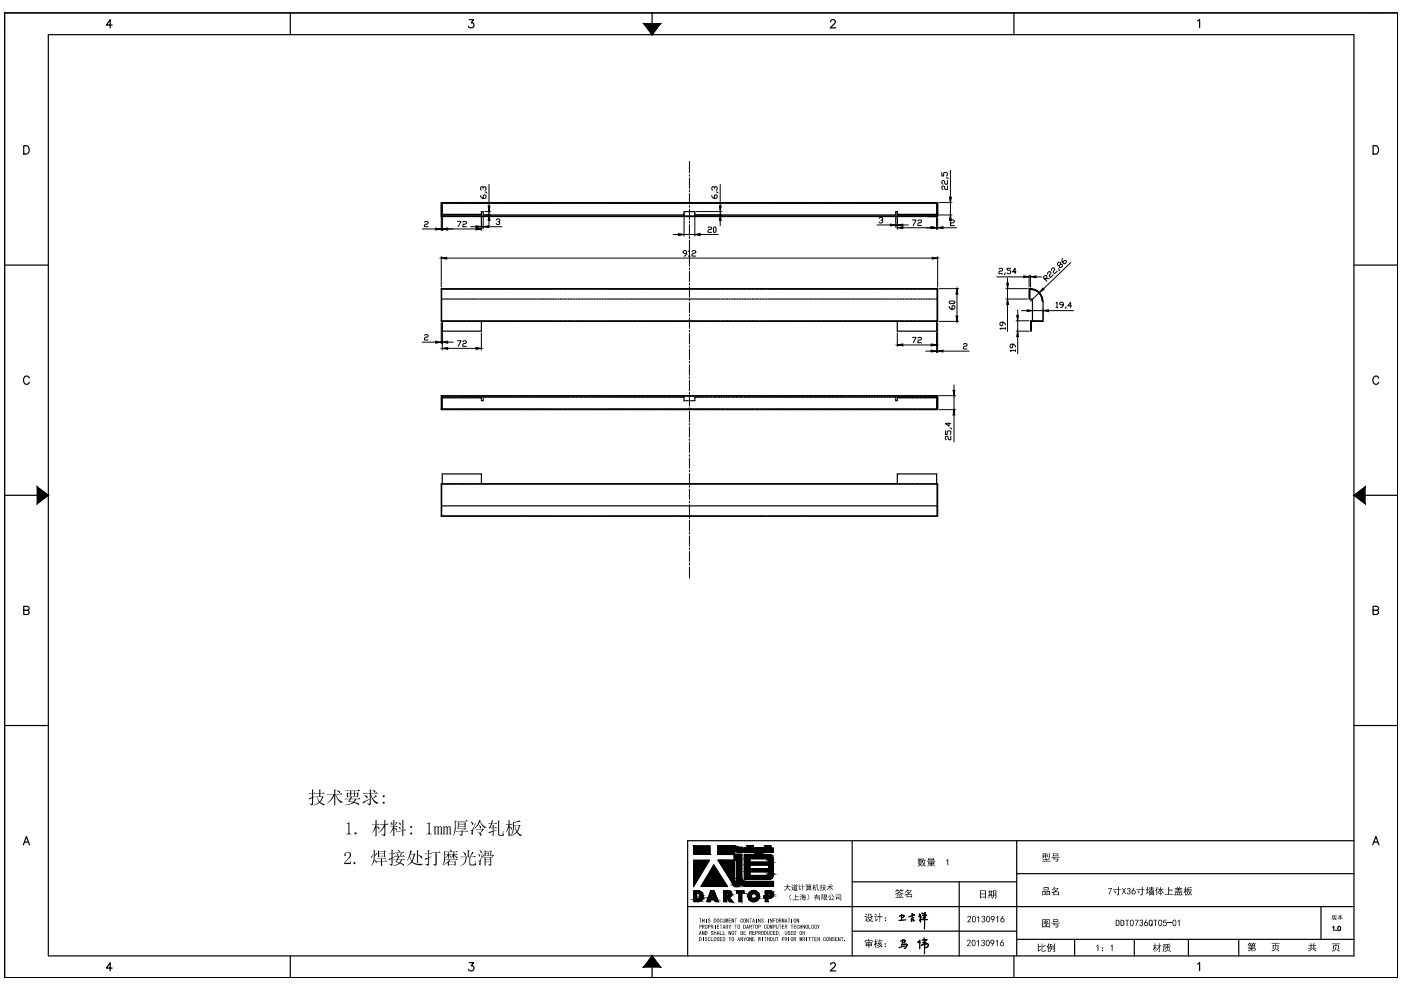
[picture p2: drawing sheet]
<svg xmlns="http://www.w3.org/2000/svg" width="297mm" height="210mm" viewBox="0 0 297 210" stroke-linecap="round" stroke-linejoin="round" font-family="sans-serif">
<!-- layer: 0 -->
<g fill="#000">
<path d="M73.4 174.6l.7-.3v2.3l.4 .3h-1.1l.5-.3v-1.8zM90.5 174.6l.6-.3v2.3l.5 .3h-1.1l.4-.3v-1.9zM92 175.2h.3v.2l.1-.1a.33 .33 0 0 1 .6 .1 .34 .34 0 0 1 .5-.2 .34 .34 0 0 1 .2 .4v1.2l.1 .1h-.5l.2-.2v-1.1a.23 .23 0 0 0-.3-.3 .23 .23 0 0 0-.2 .3v1.2l.1 .1h-.5l.2-.2v-1.1a.24 .24 0 0 0-.3-.3 .24 .24 0 0 0-.2 .3v1.1l.2 .2h-.5l.1-.1v-1.5zM93.9 175.2h.3v.2l.2-.2h.3l.2 .2a.35 .35 0 0 1 .4-.2 .35 .35 0 0 1 .2 .4v1.1l.2 .2h-.5l.1-.1v-1.2a.22 .22 0 0 0-.2-.3 .22 .22 0 0 0-.2 .3v1.2l.1 .1h-.5l.2-.2v-1.1a.24 .24 0 0 0-.3-.3 .24 .24 0 0 0-.2 .3v1.2l.2 .1h-.5l.1-.2v-1.4zM73.2 180.8l.4-.2 .4 .1 .3 .2 .1 .4-.1 .5-1.1 1.2h.9l.3-.4-.1 .6h-1.3l.1-.4 .9-1.1 .1-.7a.46 .46 0 0 0-.5-.3 .46 .46 0 0 0-.4 .4 .2 .2 0 0 1 .1 .3 .2 .2 0 0 1-.3 0 .2 .2 0 0 1 0-.3zM148.2 194.8h.5h-.2v.8h-.1v-.8zM149.1 198.7v.8zM148.8 194.8h.2v.3h.2v-.3h.2v.8h-.2v-.4h-.2v.4h-.2zM148.8 197.4h.2l.2 .6v-.6h.2v.8h-.2l-.2-.6v.6h-.2zM149.7 194.8l.1 .8zM149.5 198.8a.25 .25 0 0 1 .3-.1 .25 .25 0 0 1 .2 .2l-.2-.1a.16 .16 0 0 0-.2 .2 .16 .16 0 0 0 .3 .1 .23 .23 0 0 1 .1 .3 .23 .23 0 0 1-.3 .1 .23 .23 0 0 1-.1-.3v.1a.17 .17 0 0 0 .2 .2 .17 .17 0 0 0 .1-.3l-.3-.1zM150.1 194.9l.1-.1a.2 .2 0 0 1 .2-.1 .2 .2 0 0 1 .1 .3l-.1-.2a.19 .19 0 0 0-.1 .3 .19 .19 0 0 0 .2 .1h.1a.25 .25 0 0 1-.2 .4 .25 .25 0 0 1-.3-.2 .19 .19 0 0 0 .2 .1 .19 .19 0 0 0 .2-.2l-.4-.2z"/>
<path d="M150.2 198.8v-.1a.21 .21 0 0 1 .3 0 .21 .21 0 0 1 0 .3v-.1a.25 .25 0 0 0-.3 .1 .25 .25 0 0 0 0 .3l.2 .2 .1-.3a.26 .26 0 0 1-.2 .4 .26 .26 0 0 1-.2-.4zM150.7 198.7l.1 .7h.5v.1h-.6zM150.8 197.4h.4v.2l-.2-.1-.2 .1 .5 .3-.1 .3h-.4l-.1-.3 .3 .2v-.2a.26 .26 0 0 1-.2-.2 .26 .26 0 0 1 0-.3zM151.6 196.1h.1v.8h-.1zM151.3 197.4h.2v.3h.3v-.3v.8v-.4h-.3v.4h-.2zM152 196.1h.5l-.4 .1v.2h.3v.1h-.3v.3l.4 .1h-.5zM152 198.8l.4-.1 .1 .2-.3-.1a.2 .2 0 0 0 0 .3 .2 .2 0 0 0 .2 0 .27 .27 0 0 1-.1 .4 .27 .27 0 0 1-.3-.3l.2 .3a.18 .18 0 0 0 .2-.2 .18 .18 0 0 0-.3-.2zM152.7 194.9v-.1a.18 .18 0 0 1 .3 0 .18 .18 0 0 1 0 .3v-.1a.21 .21 0 0 0-.3-.1 .21 .21 0 0 0 0 .4 .17 .17 0 0 0 .2 .2 .17 .17 0 0 0 .1-.2 .26 .26 0 0 1-.2 .3 .26 .26 0 0 1-.2-.4zM152.6 198.7h.5l-.4 .1v.2h.4l-.4 .1v.3h.4v.1h-.5zM152.6 197.4h.1v.7h.4v.1h-.5zM152.6 196.1h.5l-.2 .1v.7l-.1-.7zM153.2 194.8l.2 .7h.2v-.7h.2v.6a.25 .25 0 0 1-.3 .2 .25 .25 0 0 1-.3-.2z"/>
<path d="M153.2 197.4h.2v.7h.4v.1h-.6zM153.8 194.8h.2l.1 .5 .1-.5h.2v.8l-.1-.6-.1 .6-.2-.6v.6h-.2zM154.5 197.4l.4 .6 .1-.6v.8h-.1l-.3-.6v.6h-.1zM154.5 198.7h.5l-.2 .1v.7h-.1v-.7zM154.5 194.8h.5h-.4v.3h.3v.1h-.3v.3l.4 .1h-.5zM154.5 196.1l.2 .3 .3-.3-.2 .8h-.1zM155.1 194.8h.1l.3 .6v-.6h.1v.8h-.1l-.3-.6v.6h-.1zM155.7 194.8h.6h-.3v.8v-.8zM155.7 197.4h.6l-.3 .1v.7v-.7zM155.7 196.1h.6l-.3 .1v.7v-.7zM157.1 194.8a.26 .26 0 0 1 .3 0 .26 .26 0 0 1 .1 .3h-.1a.18 .18 0 0 0-.2-.3 .18 .18 0 0 0-.1 .3 .18 .18 0 0 0 0 .3 .18 .18 0 0 0 .3 0l.1-.1a.3 .3 0 0 1-.4 .3 .3 .3 0 0 1-.1-.5zM157 198.7l.4 .6v-.6h.1v.8l-.4-.6-.1 .6z"/>
<path d="M157.6 197.4h.5l-.4 .1v.2h.4l-.4 .1v.3h.5v.1h-.6zM157.6 198.7l.3 .3 .3-.3-.3 .8h-.1zM158.2 194.8h.2l.2 .6 .1-.6v.8h-.1l-.2-.6v.6h-.2zM158.9 194.8h.5h-.2v.8l-.1-.8zM158.9 198.7h.1l.3 .6v-.6h.1v.8h-.1l-.3-.6v.6h-.1zM159.5 197.4h.5l-.4 .1v.2h.4l-.4 .1v.3h.4v.1h-.5zM159.5 198.7h.5l-.4 .1v.2h.4l-.4 .1v.3h.4v.1h-.5zM159.5 196.1h.5l-.2 .1v.7l-.1-.7zM160.3 194.8h.1v.8h-.1zM160.7 194.8l.5 .6v-.6v.8l-.3-.6v.6h-.2zM160.7 198.7h.1l.1 .5 .1-.5h.1v.5l.2-.5-.1 .8-.2-.6-.2 .6zM161.6 198.7h.1v.8h-.1z"/>
<path d="M161.4 194.8a.26 .26 0 0 1 .3 0 .26 .26 0 0 1 .2 .2l-.3-.2v.3a.26 .26 0 0 1 .3 .2 .26 .26 0 0 1-.2 .3 .26 .26 0 0 1-.3-.2l.1 .1a.17 .17 0 0 0 .3-.1 .18 .18 0 0 0-.3-.2zM162 198.7h.5l-.2 .1v.7l-.1-.7zM162.1 196.2a.23 .23 0 0 1 .3-.1 .23 .23 0 0 1 .1 .2l-.1 .1a.19 .19 0 0 0-.2-.2 .19 .19 0 0 0-.1 .3 .19 .19 0 0 0 .1 .3 .19 .19 0 0 0 .2-.2l.1 .1a.3 .3 0 0 1-.4 .1 .3 .3 0 0 1-.1-.4zM162.9 194.8v.8zM162.6 197.4h.2l.1 .7h.1v-.7h.2v.7l-.2 .1-.4-.1zM162.6 198.7h.2v.3h.2v-.3h.2v.8h-.2v-.4h-.2v.4h-.2zM163.3 194.8h.1l.3 .6v-.6h.1v.8l-.4-.6-.1 .6zM163.3 197.5l.1-.1a.21 .21 0 0 1 .3 0 .21 .21 0 0 1 0 .3v-.1a.23 .23 0 0 0-.4 .1 .23 .23 0 0 0 .1 .3l.2 .1 .1-.2a.26 .26 0 0 1-.3 .3 .26 .26 0 0 1-.1-.4zM163.3 196.1h.1l.1 .5 .1-.5h.2v.8l-.1-.6-.1 .6-.2-.6-.1 .6zM163.9 194.8h.5h-.4v.3h.3l-.3 .1v.4zM163.9 197.4h.5l-.4 .1v.2h.3l-.3 .1v.3h.4v.1h-.5zM163.9 198.7l.2 .8 .2-.1v-.7h.1l-.1 .8a.25 .25 0 0 1-.2 0 .25 .25 0 0 1-.2-.2z"/>
<path d="M164.5 198.7h.5l-.2 .1v.7h-.1v-.7zM164.5 196.1h.1l.1 .7h.2l.1-.7v.6a.25 .25 0 0 1-.2 .2 .25 .25 0 0 1-.3-.2zM165.2 198.1h.1l-.1 .3zM165.1 196.1h.6l-.3 .1v.7v-.7zM165.8 194.8h.1l.1 .5 .2-.5h.1v.8l-.1-.6-.1 .6-.2-.6-.1 .6zM165.8 196.1h.5l-.4 .1v.2h.3v.1h-.3v.3l.4 .1h-.5zM166.4 197.4l.2 .7h.2v-.7h.1v.6a.26 .26 0 0 1-.3 .2 .26 .26 0 0 1-.2-.2zM167.2 198.7h.1v.8h-.1zM167 194.8h.6h-.3v.8h-.1v-.8zM167.1 197.4a.19 .19 0 0 1 .3-.1 .19 .19 0 0 1 0 .3l-.2-.1v.2l.4 .2-.2 .3a.2 .2 0 0 1-.3 0 .2 .2 0 0 1 0-.3l.1 .2h.2l-.4-.4zM167.9 194.8h.1v.8h-.1zM167.6 196.1h.5l-.1 .1v.7h-.1v-.7z"/>
<path d="M167.7 197.4h.4l-.3 .1v.2h.3l-.3 .1v.3h.4v.1h-.5zM168.3 196.1h.5l-.4 .1v.2h.3v.1h-.3v.3l.4 .1h-.5zM168.9 194.8h.1l.3 .6v-.6h.1v.8h-.1l-.3-.6v.6h-.1zM169 196.2a.2 .2 0 0 1 .3-.1 .2 .2 0 0 1 0 .3v-.1a.21 .21 0 0 0-.3-.1 .21 .21 0 0 0 0 .4 .17 .17 0 0 0 .2 .2 .17 .17 0 0 0 .1-.2l.1 .1a.32 .32 0 0 1-.5 .1 .32 .32 0 0 1 0-.5zM169.5 196.1h.2v.3h.2v-.3h.2v.8h-.2v-.4h-.2v.4h-.2zM169.5 198.7l.2 .5v-.5h.1l.1 .5 .1-.5h.1l-.1 .8-.2-.6-.1 .6h-.1zM170.2 196.1l.4 .6v-.6h.1v.8l-.4-.6-.1 .6zM171 198.7h.1v.8h-.1zM171.4 196.1h.1v.7l.4 .1h-.5zM171.4 198.7h.5l-.2 .1v.7h-.1v-.7zM172 198.7h.6l-.3 .1v.7v-.7zM172.7 196.2l.4-.1 .1 .1-.1 .2-.2-.2-.1 .3a.18 .18 0 0 0 0 .2 .18 .18 0 0 0 .3 0l-.2-.2h.3v.4l-.5-.1z"/>
<path d="M172.7 198.7h.4l-.3 .1v.2h.3l-.3 .1v.3h.4v.1h-.5zM173.3 196.1l.3 .3 .2-.3-.2 .8h-.1zM173.3 198.7l.4 .6v-.6h.1v.8l-.4-.6-.1 .6zM174.6 198.8l.4-.1 .1 .3-.1-.1a.27 .27 0 0 0-.4 .1 .27 .27 0 0 0 .1 .4h.2l.1-.2a.2 .2 0 0 1 0 .3 .2 .2 0 0 1-.3 0zM175.8 198.7h.1l.3 .6v-.6h.1v.8h-.1l-.3-.6-.1 .6zM176.5 198.7l.4 .1v.1l-.3-.1 .4 .4-.1 .3a.2 .2 0 0 1-.3 0 .2 .2 0 0 1-.1-.3v.1a.16 .16 0 0 0 .2 .2 .16 .16 0 0 0 .1-.3 .32 .32 0 0 1-.3-.5zM177.1 198.7h.4l-.3 .1v.2h.3l-.3 .1v.3h.4v.1h-.5zM177.7 198.7l.4 .6 .1-.6v.8h-.1l-.3-.6v.6h-.1zM178.3 198.7h.5l-.2 .1v.7l-.1-.7zM179 199.4l.1 .1zM200.6 182.4l.4-.3v1.4h-.1v-1.1l-.2 .2zM205.1 194.3l.5-.1a.6 .6 0 0 1-.2 1l-.1 .2h.6v.1h-.8l.6-.8a.25 .25 0 0 0-.1-.4 .25 .25 0 0 0-.4 .2h-.1z"/>
<path d="M207.1 199.5l.4-.3v1.4h-.2v-1.1l-.2 .2zM207.2 194.5l.4-.3v1.3h-.2v-1l-.1 .1zM208.2 194.3l.2-.1a.35 .35 0 0 1 .5 .2 .35 .35 0 0 1-.2 .4l.2 .3-.2 .4h-.4l-.2-.3 .3 .2a.26 .26 0 0 0 .4-.3 .26 .26 0 0 0-.4-.2v-.1a.24 .24 0 0 0 .3-.3 .24 .24 0 0 0-.2-.2 .24 .24 0 0 0-.3 .2h-.1zM211.1 199.5l.4-.3v1.4h-.1v-1.1l-.2 .2zM211.2 194.5l.4-.3v1.3h-.1v-1l-.3 .1zM234.9 188.3h.9l-.6 1.3h-.1v-.2l.5-1h-.7zM237.9 188.3h.2l.2 .5 .2-.5h.2l-.3 .6 .4 .7h-.2l-.3-.6-.3 .6h-.1l.3-.7zM239.1 188.4l.3-.1a.33 .33 0 0 1 .3 .3 .33 .33 0 0 1-.2 .3l.2 .3-.1 .3-.4 .1-.3-.3 .2 .1a.25 .25 0 0 0 .4-.1 .25 .25 0 0 0-.3-.3v-.2a.24 .24 0 0 0 .3-.2 .24 .24 0 0 0-.2-.2 .24 .24 0 0 0-.2 .2h-.2zM238.5 195h.9v.1h-.3v1.2h-.2v-1.2h-.4zM240.6 195h.8l-.5 1.3-.2-.1 .6-1.1h-.7zM241.7 195.1h.1a.36 .36 0 0 1 .5 0 .36 .36 0 0 1-.2 .6l.3 .1v.3l-.3 .3-.2-.1a.2 .2 0 0 1-.3-.1 .2 .2 0 0 1 .1-.2 .25 .25 0 0 0 .3 .2 .25 .25 0 0 0 .2-.3 .25 .25 0 0 0-.3-.2v-.1a.23 .23 0 0 0 .3-.2 .23 .23 0 0 0-.2-.3 .23 .23 0 0 0-.3 .3h-.1zM244.6 195h.8v.1h-.3v1.2h-.2v-1.2h-.3z"/>
<path d="M246.7 195h.7v.1h-.6v.4l.3-.1 .3 .4-.2 .5-.4 .1-.3-.4 .3 .2a.3 .3 0 0 0 .4-.1 .3 .3 0 0 0-.1-.4 .3 .3 0 0 0-.4 0h-.2zM247.7 188.1h.2v.5h.7v.2h-.7v.8h.9v.2h-1.8v-.2h.7zM247.5 195.6h.9v.1h-.9zM249.7 195.3l.4-.3v1.3h-.2v-1l-.2 .1zM283.6 194.2h.5v-.2h.1v.2h.4l-.3 .1 .4 .5-.1 .1-.4-.6v.5h.2h-.2v.3h-.1v-.3h-.3h.3v-.5l-.5 .6-.1-.1 .5-.5zM205.1 199.3l.5-.1 .1 .2 .1 .4-.6 .7h.6v.1h-.8l.4-.6a.28 .28 0 0 0 .2-.4 .28 .28 0 0 0-.4-.1l-.2 .1zM208.2 199.3h.5l.1 .4a.22 .22 0 0 0-.2 .2 .22 .22 0 0 0 .2 .2l-.1 .4-.3 .1a.23 .23 0 0 1-.3-.1 .23 .23 0 0 1 .1-.3 .25 .25 0 0 0 .2 .2 .25 .25 0 0 0 .2-.3 .25 .25 0 0 0-.3-.1v-.2a.24 .24 0 0 0 .3-.1 .24 .24 0 0 0-.2-.3 .24 .24 0 0 0-.2 .2h-.2zM232.5 200.6l.4-.3v1.3h-.2v-1.1l-.2 .2zM235.5 200.6l.4-.3v1.3h-.2v-1.1l-.2 .2z"/>
<path d="M67.6 167.3l.4 .2-.1 .7h.5l.2-.2 .3 .3h-1v.6l.5-.1 .2 .2-.5 .8a.25 .25 0 0 0-.1 .3 .25 .25 0 0 0 .3 .2l.6 .2a.59 .59 0 0 1-.9-.1l-.3-.2-.7 .4-.6 .1 .9-.4a.27 .27 0 0 0 .3-.2 .27 .27 0 0 0-.1-.3l-.3-.8-.3-.1h.8v-.6h-.6l-.1-.1h.7zM67.3 169l.2 .5a.26 .26 0 0 0 .2 .4 .26 .26 0 0 0 .3-.3l.3-.6zM66.1 167.3l.4 .2-.1 .1v.6l.3-.2 .3 .3h-.6v.7l.5-.2-.5 .3v1.3a.29 .29 0 0 1-.2 .3 .29 .29 0 0 1-.4-.2l-.2-.1 .6-.1v-1.1l-.5 .3-.2-.3 .7-.2v-.7h-.6l-.2-.1h.8z"/>
<path d="M71.4 167.6l.4 .1a.27 .27 0 0 1 .3 .1 .27 .27 0 0 1-.2 .4zM69.3 168.3h1.6v-1l.3 .2-.1 .1v.7h1l.2-.2 .3 .3h-1.4l.5 1 1 .6-.1 .1a.46 .46 0 0 1-.8-.2l-.7-1.5v2.3l-.2 .1v-2.1l-.6 .9-1 .8 .8-.9 .6-1.1-1.3 .1z"/>
<path d="M74.5 167.7v.4h.6v-.4zM73.7 168.2v.6h.6v-.6zM74.5 168.2v.6h.6v-.6zM75.2 168.2v.6h.5v-.6zM73.2 167.6h2.7l.2-.2 .3 .3h-1.2v.4h.5l.1-.1 .3 .2-.2 .1v.6h-2.2l-.2 .2v-1.1l.8 .1v-.4l-1 .1zM74.3 169.5l-.2 .4 .5 .1a.57 .57 0 0 0 .7-.6zM73 169.4h1.2l.2-.5 .3 .2-.3 .3h1.5l.3-.3 .3 .3h-1l-.1 .3a.23 .23 0 0 0-.2 .3 .23 .23 0 0 0 .3 .2l.3 .1a.32 .32 0 0 1 .3 .4l-1.1-.5-.8 .4-1.1 .2 1.7-.7-1-.1 .3-.6-.9 .1z"/>
<path d="M79 167.5h.2a.35 .35 0 0 1 .3 .2 .35 .35 0 0 1 0 .4zM76.9 168.2h1.5v-.9l.3 .2-.1 .1v.6h1l.2-.2 .3 .3h-1.5l.2 .5a.25 .25 0 0 0 .2 .4 .25 .25 0 0 0 .3-.2l.4-.4 .2 .3-.4 .2a.31 .31 0 0 0-.4 .2 .31 .31 0 0 0 .2 .4l1 .5-.1 .1a.65 .65 0 0 1-.9-.3l-.4-.6-.3-.9v1.9a.31 .31 0 0 1-.2 .3 .31 .31 0 0 1-.4-.2l-.2-.1h.5l.1-.1v-.9l-1.3 1-.3-.3 1.6-.8v-1h-1.4zM77.3 168.6l.3 .1a.26 .26 0 0 1 .3 .2 .26 .26 0 0 1-.2 .3z"/>
<path d="M80.6 174.7h.9v-.9l.3 .2-.1 .1v.6l.4-.1 .2 .3h-.6v2a.28 .28 0 0 1-.2 .4 .28 .28 0 0 1-.3-.2l-.3-.2h.6v-1.6l-.6 .8-.7 .5 .8-.8 .4-.9zM79.6 173.8l.4 .2-.2 .8 .5-.2 .2 .3h-.7v.3h.2a.33 .33 0 0 1 .4 .2 .33 .33 0 0 1-.1 .4l-.5-.6v2l-.2 .2v-1.9l-.5 .9-.3 .2 .5-.8 .3-.9h-.6l-.2-.1h.8z"/>
<path d="M81.2 168.8a.21 .21 0 0 1 .4 0 .21 .21 0 0 1-.4 0zM81.2 170.2a.21 .21 0 0 1 .4 0 .21 .21 0 0 1-.4 0z"/>
<path d="M83.4 173.8l.3 .2-.1 .1v1.1l.5-.2 .2 .3h-.7v.2l.2 .1a.29 .29 0 0 1 .4 .2 .29 .29 0 0 1-.1 .3l-.5-.5v1.6l-.2 .1v-1.6l-.8 1 .8-1.4h-.6l-.1-.1h.7zM82.8 174.3l.1 .1a.36 .36 0 0 1 .3 .2 .36 .36 0 0 1-.1 .4zM84.5 174.3l.3 .2a.21 .21 0 0 1 .2 .2 .21 .21 0 0 1-.2 .2zM84.5 175.2l.1 .1a.29 .29 0 0 1 .3 .2 .29 .29 0 0 1-.1 .3zM85.3 173.8l.3 .2-.1 .1v2l.4-.3 .2 .2-.6 .1v1.1l-.2 .1v-1.1l-1.2 .3-.2-.2 1.4-.2zM83.9 174.3l.3 .1-.5 .6z"/>
<path d="M87 175.4a.21 .21 0 0 1 .4 0 .21 .21 0 0 1-.4 0zM87 176.7a.21 .21 0 0 1 .4 0 .21 .21 0 0 1-.4 0z"/>
<path d="M96.8 175.7h1.7l.2-.2 .2 .3-.8 .3-.1 .2h.8l.2-.2 .3 .2h-1.3v.7l-.3 .3-.4-.4h.5l.1-.6-1.2 .1-.1-.1h1.3l-.1-.4 .3 .1 .4-.2h-1.6zM97.2 174.5v.3h1.3v-.3zM97.2 174.9v.3h1.3v-.3zM97.1 174.3l.2 .1h1.2l.1-.1 .2 .2-.1 .9-.2 .1v-.2h-1.3l-.1 .2zM96.4 173.9l.2 .2h2.1l.2-.3 .3 .3h-2.6v2.1l-.6 1.1 .4-1.2z"/>
<path d="M101.6 173.8l.4 .2-.2 .1 .4 .6 .9 .7a.6 .6 0 0 1-.9-.4l-.4-.8-.5 .9-.8 .7 .8-1.1zM101.5 174.9l.4 .2a.26 .26 0 0 1 .1 .3 .26 .26 0 0 1-.2 .2zM100.9 175.8h1.3l.2-.2 .2 .3-.4 .4a.32 .32 0 0 0-.3 .3 .32 .32 0 0 0 .2 .3 .18 .18 0 0 1-.1 .3 .18 .18 0 0 1-.2-.2l-.5-.6h.2a.38 .38 0 0 0 .4 .1 .38 .38 0 0 0 .2-.4l.1-.2h-1.2zM99.8 174.1l.3 .3a.29 .29 0 0 1 .2 .2 .29 .29 0 0 1-.1 .3zM100.8 174.4l-.6 2.1a.23 .23 0 0 1 .1 .3 .23 .23 0 0 1-.4 0v-.2a.41 .41 0 0 0-.2-.6l.5-.2z"/>
<path d="M103.5 174.6h.6l.2-.8 .3 .2-.3 .6h.7l.2-.2 .2 .3h-1.1l-.3 .8h.5l-.1-.6 .4 .1-.2 .1v.4h.4l.2-.2 .2 .3h-.8v.6l.7-.1-.7 .2v.9l-.2 .1v-.5a.23 .23 0 0 0 .1-.4 .23 .23 0 0 0-.4 .1l-.4 .1-.2-.2 1-.2v-.6l-.7 .1-.1-.2 .2-.4a.24 .24 0 0 0 .1-.3 .24 .24 0 0 0-.3-.1zM105.6 173.9l.4 .2-.2 .1v2.7l.2 .1h.6v-.8l.1 .6a.23 .23 0 0 1 .2 .3 .23 .23 0 0 1-.3 .1h-.8l-.2-.2z"/>
<path d="M108.7 174.2l.3 .2 1.2-.5 .2 .3-1.4 .2v.6h1l.2-.1 .2 .2-.2 .1-.3 .9a.59 .59 0 0 0 .5 .8l.3 .2-.3 .2-.5-.4a.28 .28 0 0 0-.2-.3 .28 .28 0 0 0-.3 .1l-1 .5 .9-.6a.67 .67 0 0 0-.1-.9l-.1-.6h-.1l-.2 1.4-.6 .8 .5-1zM109.2 175.1l.4 1.1 .4-1.1zM107.8 173.8l.4 .3h-.2v.6l.4-.1 .2 .3h-.6v.3l.2 .1a.35 .35 0 0 1 .3 .3 .35 .35 0 0 1-.1 .3l-.4-.6 .1 1.9-.3 .2 .1-1.9-.7 1 .6-1.6-.6-.2h.7z"/>
<path d="M80.1 180.3l.2 .2h1.1l.2-.2 .1 .2-.1 .1 .1 1h-1.4l-.2 .2zM80.3 180.5v.5h1.1v-.5zM80.3 181.1v.4h1.1v-.4zM80 182h1.5l.2-.2 .2 .3h-.9v.5h.7l.1-.2 .3 .3h-1.1v.8l-.2 .1v-.9h-.8l-.2-.1h1v-.5h-.7zM79.2 180.2l.4 .2-.1 .1v.9l.3-.6 .3 .2-.6 .5-.1 .4a.52 .52 0 0 0 .4 .7v.4l-.4-.6-.2 .6-.6 .6 .6-1.2zM79 181.1v.4a.2 .2 0 0 1-.1 .3 .2 .2 0 0 1-.2-.1z"/>
<path d="M83.7 180.7h1.6l.2-.2 .2 .3h-1.8zM84 180.9h.1a.27 .27 0 0 1 .3 .2 .27 .27 0 0 1-.1 .3zM83.5 181.5h1.3l.2-.7 .3 .2-.5 .5h.6l.2-.2 .3 .3h-1.4l.2 .1-.3 .5h1.1l.1-.2 .3 .3h-.6l-.4 .6 .4 .2a.26 .26 0 0 1 .3 .2 .26 .26 0 0 1 0 .3l-.8-.6-.6 .5-.9 .1 1.3-.6-.3-.1a.23 .23 0 0 1-.3-.1 .23 .23 0 0 1 0-.3l.2-.2h-.7l-.1-.1h.8l.2-.6h-.7zM84.4 182.3l-.1 .1a.21 .21 0 0 0-.2 .3 .21 .21 0 0 0 .3 .1 .45 .45 0 0 0 .6-.5zM84.4 180.2h.1a.25 .25 0 0 1 .3 .2 .25 .25 0 0 1-.2 .3zM83 180.1l.4 .2-.2 .7 .4-.2 .2 .3h-.6v.7l.5-.2-.5 .4v1.2a.26 .26 0 0 1-.2 .3 .26 .26 0 0 1-.3-.2l-.2-.1h.5v-1.1l-.5 .3-.1-.3 .6-.2v-.8l-.6-.1h.6z"/>
<path d="M87 181.2l-.1 .4 .4 .9 .4-1.3zM87 180.3l.3 .1-.2 .7h.6l.1-.2 .3 .3-.5 1.1a.5 .5 0 0 0 0 .6 .5 .5 0 0 0 .6 .2l1.5 .1-.3 .3h-.5l-1.2-.4a.35 .35 0 0 0-.4-.2 .35 .35 0 0 0-.3 .3l-.8 .3 .7-.5a.62 .62 0 0 0 .1-.9l-.1-.5-.6 .8 .4-.9zM88.4 180.2l.3 .2-.1 .8 .6 .2a.36 .36 0 0 1 .3 .2 .36 .36 0 0 1-.1 .4l-.8-.7v1.6l-.2 .1z"/>
<path d="M91.4 180.7h1.6l.1-.2 .3 .3h-.8l-.1 2.5a.28 .28 0 0 1-.2 .3 .28 .28 0 0 1-.3-.3l-.2-.1h.5v-2.4zM90.7 180.2l.4 .2-.2 .1v.5l.5-.2 .2 .3h-.7v.7l.7-.2-.7 .3v1.4a.28 .28 0 0 1-.2 .3 .28 .28 0 0 1-.3-.3l-.2-.1h.5l.1-.1v-1.1l-.6 .4-.2-.3 .8-.3v-.7h-.7l-.1-.1h.8z"/>
<path d="M94.1 180.5l.3 .1h1.1v-.4l.3 .1-.1 .3h.9l.2-.2 .3 .3h-2.7l-.1 1.9-.4 .9 .2-1.1zM94.4 181.1h.6v-.4l.2 .1v.3l.3-.1 .2 .2h-.5v.1a.22 .22 0 0 1 .3 .1 .22 .22 0 0 1-.1 .3l-.2-.3v.6l-.2 .1v-.7l-.6 .6 .3-.5a.19 .19 0 0 0 .2-.3 .21 .21 0 0 0-.4 .1zM96.1 180.7l.3 .1-.1 .3h.3l.2-.1 .2 .2h-.6l.7 .6a.36 .36 0 0 1-.4 .1 .36 .36 0 0 1-.2-.3l-.2-.4v.8l-.2 .1v-.7l-.3 .4-.4 .2 .6-.7-.3-.2h.4zM94.4 182.2h2.2l.2-.1 .3 .2h-1.6l-.3 .4h1.2l.1-.1 .2 .1-.1 .8h-.2v-.1h-1.2v.1l-.2 .1v-.7l-.9 .4 .6-.4 .5-.6-.7 .1zM95.2 182.8v.5h1.2v-.5z"/>
<path d="M98.2 180.5l.6 .6a.2 .2 0 0 1 0 .3 .2 .2 0 0 1-.3 0 .2 .2 0 0 1 0-.3zM97.6 181.6h1.6l-.1-1.4 .4 .2-.1 .1v1.1h.3l.4-1 .3 .2-.7 .8h.7l.2-.2 .3 .3h-1.2v1.4l.1 .2h.8l.1-.8 .1 .5a.26 .26 0 0 1 .1 .4 .26 .26 0 0 1-.3 .1h-.8l-.3-.2v-1.6h-.6l-.3 1.3-1 .6 .8-.6 .3-1v-.3l-1 .1z"/>
<path d="M102.7 180.3l.3 .1h.9l.2-.1 .2 .2-.2 .1v.7l.4-.1 .3 .2-.4 .4v-.4l-1.9 .1a.2 .2 0 0 1 0 .3 .2 .2 0 0 1-.3-.1l.3-.5v.1h.2zM103 181.8v.4h1v-.4zM103 182.3v.4h1v-.4zM102.7 181.6l.3 .2h.9l.2-.2 .2 .2-.2 .1v1.3a.28 .28 0 0 1-.2 .4 .28 .28 0 0 1-.3-.2l-.1-.2 .4 .1 .1-.5h-1v.7l-.3 .1zM103 180.5v.3l.5-.1 .2 .2-.1 .4h.4v-.8zM103 180.9v.4h.4v-.4zM102.2 180.9l-.3 2a.28 .28 0 0 1 0 .3 .28 .28 0 0 1-.3 .2v-.2a.42 .42 0 0 0-.3-.7h.1a.61 .61 0 0 0 .6-.8zM101.3 181l.3 .2a.24 .24 0 0 1 .2 .2 .24 .24 0 0 1-.2 .2zM101.6 180.3h.2a.3 .3 0 0 1 .3 .2 .3 .3 0 0 1-.1 .3z"/>
<path d="M148.4 197.4l.4 .8-.2-.2h-.2l-.2 .2zM148.5 197.6l-.1 .3h.1z"/>
<path d="M148.3 196.1h.3l.2 .1-.1 .3-.4 .1v.3zM148.3 196.2v.3h.2l.1-.3z"/>
<path d="M148.2 198.7h.3l.2 .2 .1 .3-.2 .3h-.4zM148.3 198.8l.1 .6a.32 .32 0 0 0 .2-.3 .32 .32 0 0 0-.3-.3z"/>
<path d="M148.8 196.1h.3a.24 .24 0 0 1 .3 .2 .24 .24 0 0 1-.2 .2l.2 .4-.3-.4-.3 .4zM149 196.2v.3h.2v-.3z"/>
<path d="M149.5 197.4h.3l.2 .2v.4l-.3 .2h-.2zM149.6 197.5v.6a.33 .33 0 0 0 .3-.3 .33 .33 0 0 0-.3-.3z"/>
<path d="M149.5 196.2l.1-.1a.43 .43 0 0 1 .4 .3 .43 .43 0 0 1-.2 .5 .47 .47 0 0 1-.3-.7zM149.6 196.2v.2a.21 .21 0 0 0 0 .3 .21 .21 0 0 0 .3 0v-.5z"/>
<path d="M150.1 196.1h.3a.25 .25 0 0 1 .2 .2 .25 .25 0 0 1-.2 .3l-.3 .3zM150.2 196.2v.3a.18 .18 0 0 0 .3-.2 .18 .18 0 0 0-.3-.1z"/>
<path d="M150.7 196.1h.3a.24 .24 0 0 1 .2 .1 .24 .24 0 0 1-.1 .3l.2 .4-.3-.4h-.2l-.1 .4zM150.8 196.2v.3h.2l.1-.3z"/>
<path d="M151.3 194.8l.5 .1v.5l-.2 .2h-.3zM151.5 194.8v.7l.3-.2a.29 .29 0 0 0 0-.3 .29 .29 0 0 0-.3-.2z"/>
<path d="M151.4 198.8v-.1a.43 .43 0 0 1 .5 .3 .43 .43 0 0 1-.1 .5h-.2l-.2-.1zM151.6 198.8l-.1 .5a.18 .18 0 0 0 .2 .1 .18 .18 0 0 0 .1-.3l-.1-.3z"/>
<path d="M152 194.8a.39 .39 0 0 1 .5 .2 .39 .39 0 0 1-.1 .5v.1a.42 .42 0 0 1-.5-.3 .42 .42 0 0 1 .1-.5zM152.2 194.8l-.1 .3a.21 .21 0 0 0 0 .3 .21 .21 0 0 0 .3 .1 .21 .21 0 0 0 0-.3v-.3z"/>
<path d="M152.2 197.4l.3 .8-.1-.2h-.3l-.2 .2zM152.2 197.6l-.1 .3h.2z"/>
<path d="M153.2 198.7h.4l.2 .2v.4l-.3 .2h-.3zM153.3 198.8v.6a.32 .32 0 0 0 .3-.3 .32 .32 0 0 0-.3-.3z"/>
<path d="M153.5 196.1l.3 .8-.2-.2h-.2l-.2 .2zM153.5 196.2l-.1 .3h.2z"/>
<path d="M153.9 196.1l.4 .1 .1 .2-.2 .1 .2 .4-.3-.4h-.1l-.1 .4zM154 196.2v.3h.2l.1-.3z"/>
<path d="M155.2 197.5v-.1a.43 .43 0 0 1 .5 .3 .43 .43 0 0 1-.2 .5 .44 .44 0 0 1-.4-.2 .44 .44 0 0 1 .1-.5zM155.3 197.5l-.1 .2a.21 .21 0 0 0 0 .4 .21 .21 0 0 0 .3-.1v-.5z"/>
<path d="M155.2 198.7h.4l.1 .5a.32 .32 0 0 1-.5 .3 .32 .32 0 0 1-.1-.5zM155.3 198.8l-.1 .2a.23 .23 0 0 0 0 .4 .23 .23 0 0 0 .3 0 .23 .23 0 0 0 0-.3v-.3z"/>
<path d="M156.4 196.2l.4-.1 .1 .5a.3 .3 0 0 1-.4 .3 .3 .3 0 0 1-.2-.4zM156.5 196.2v.3a.21 .21 0 0 0 .1 .3 .21 .21 0 0 0 .2-.1 .21 .21 0 0 0 0-.2v-.3z"/>
<path d="M156.6 198.7l.3 .8-.2-.3h-.2v.3h-.2zM156.6 198.9l-.1 .3h.2z"/>
<path d="M157 197.4h.3a.2 .2 0 0 1 .2 .1 .2 .2 0 0 1-.1 .3 .23 .23 0 0 1 .1 .3 .23 .23 0 0 1-.3 .1h-.2zM157.1 197.5v.2h.3v-.2zM157.1 197.8v.3h.3v-.2z"/>
<path d="M157.6 194.9a.38 .38 0 0 1 .6 .1 .38 .38 0 0 1-.1 .5 .4 .4 0 0 1-.5-.1 .4 .4 0 0 1 0-.5zM157.7 194.9v.2a.21 .21 0 0 0 0 .3 .21 .21 0 0 0 .3 0v-.1a.24 .24 0 0 0 .1-.3 .24 .24 0 0 0-.4-.1z"/>
<path d="M157.6 196.1l.5 .1 .1 .4-.3 .3h-.3zM157.7 196.2l.1 .6 .2-.1v-.4z"/>
<path d="M158.5 196.1l.3 .8-.2-.2h-.2l-.2 .2zM158.5 196.2l-.1 .3h.2z"/>
<path d="M158.4 198.7a.39 .39 0 0 1 .4 .4 .39 .39 0 0 1-.5 .4l-.1-.6zM158.4 198.9v.1a.21 .21 0 0 0-.1 .3 .21 .21 0 0 0 .3 0l.1-.1a.21 .21 0 0 0-.1-.3 .21 .21 0 0 0-.2 0z"/>
<path d="M158.9 197.4h.2a.24 .24 0 0 1 .3 .2 .24 .24 0 0 1-.2 .3l.2 .3-.3-.3-.2 .3zM159 197.5v.3h.2l.1-.3z"/>
<path d="M158.9 196.1h.2a.24 .24 0 0 1 .3 .2 .24 .24 0 0 1-.2 .2l.2 .4-.3-.4-.2 .4zM159 196.2v.3h.2l.1-.3z"/>
<path d="M159.7 194.8l.4 .8-.2-.2h-.3l-.1 .2zM159.8 194.9l-.1 .4h.2z"/>
<path d="M160.1 197.4h.3a.25 .25 0 0 1 .3 .2 .25 .25 0 0 1-.3 .3l-.3 .3zM160.3 197.5v.3a.18 .18 0 0 0 .2-.2 .18 .18 0 0 0-.2-.1z"/>
<path d="M160.1 196.2l.4-.1 .2 .4a.32 .32 0 0 1-.5 .4 .31 .31 0 0 1-.1-.6zM160.3 196.2l-.1 .2a.21 .21 0 0 0 0 .3 .21 .21 0 0 0 .3-.1v-.4z"/>
<path d="M160.8 197.4h.2a.25 .25 0 0 1 .3 .2 .25 .25 0 0 1-.2 .3l.2 .3-.3-.3h-.1l-.1 .3zM160.9 197.5v.3h.2l.1-.2z"/>
<path d="M160.8 196.1h.2a.25 .25 0 0 1 .3 .2 .25 .25 0 0 1-.3 .3h-.1l-.1 .3zM160.9 196.2v.3h.3v-.3z"/>
<path d="M161.4 197.5l.1-.1a.43 .43 0 0 1 .4 .2 .43 .43 0 0 1-.1 .5 .42 .42 0 0 1-.4-.1 .42 .42 0 0 1 0-.5zM161.5 197.6v.1a.24 .24 0 0 0 0 .4 .24 .24 0 0 0 .3 0 .24 .24 0 0 0 0-.4l-.1-.2z"/>
<path d="M162 197.4h.3l.2 .2-.1 .6h-.4zM162.1 197.5v.6h.2l.1-.5z"/>
<path d="M162.6 196.2l.1-.1a.43 .43 0 0 1 .5 .3 .43 .43 0 0 1-.2 .5 .28 .28 0 0 1-.3-.1 .28 .28 0 0 1-.1-.3zM162.8 196.2l-.1 .2a.21 .21 0 0 0 0 .3 .21 .21 0 0 0 .3 0v-.5z"/>
<path d="M163.4 198.7l.3 .1 .1 .4a.26 .26 0 0 1-.2 .3 .26 .26 0 0 1-.3-.3zM163.4 198.8v.3a.19 .19 0 0 0 0 .3 .19 .19 0 0 0 .3-.1v-.4z"/>
<path d="M163.9 196.1h.3a.26 .26 0 0 1 .2 .2 .26 .26 0 0 1-.2 .3h-.2l-.1 .3zM164 196.2v.3h.3v-.3z"/>
<path d="M164.5 194.8h.5l.1 .5a.32 .32 0 0 1-.5 .2 .32 .32 0 0 1-.1-.5zM164.7 194.8l-.1 .3a.21 .21 0 0 0 0 .3 .21 .21 0 0 0 .3 0v-.4z"/>
<path d="M164.5 197.4h.3l.2 .2 .1 .3-.2 .3h-.4zM164.6 197.5v.6a.32 .32 0 0 0 .3-.3 .32 .32 0 0 0-.3-.3z"/>
<path d="M165.1 194.8h.3a.24 .24 0 0 1 .3 .2 .24 .24 0 0 1-.2 .2l.2 .4-.3-.4-.3 .4zM165.3 194.8v.3h.1a.16 .16 0 0 0 .1-.2 .16 .16 0 0 0-.2-.1z"/>
<path d="M165.8 198.7h.2a.25 .25 0 0 1 .3 .3 .25 .25 0 0 1-.3 .2l-.2 .3zM165.9 198.8v.3h.3v-.2z"/>
<path d="M166.4 196.1h.3a.24 .24 0 0 1 .2 .2 .24 .24 0 0 1-.1 .2l.1 .4-.3-.4h-.1l-.1 .4zM166.5 196.2v.3h.3v-.3z"/>
<path d="M166.4 198.7h.3a.24 .24 0 0 1 .2 .2 .24 .24 0 0 1-.1 .3l.1 .3-.3-.3h-.1l-.1 .3zM166.5 198.8v.3l.3-.1v-.2z"/>
<path d="M166.6 194.8l.4 .8-.2-.2h-.3l-.1 .2zM166.7 194.9l-.1 .4h.2z"/>
<path d="M167.7 198.8l.1-.1a.41 .41 0 0 1 .4 .4 .41 .41 0 0 1-.3 .4l-.3-.2zM167.9 198.8l-.1 .5 .1 .2 .2-.6z"/>
<path d="M168.3 197.4h.3l.2 .2-.1 .6h-.4zM168.4 197.5v.6h.2l.1-.5z"/>
<path d="M168.3 194.8a.41 .41 0 0 1 .5 .2 .41 .41 0 0 1-.1 .6 .42 .42 0 0 1-.5-.3 .42 .42 0 0 1 .1-.5zM168.5 194.8l-.1 .3a.21 .21 0 0 0 0 .3 .21 .21 0 0 0 .3 0v-.5z"/>
<path d="M168.3 198.7h.2a.24 .24 0 0 1 .3 .2 .24 .24 0 0 1-.2 .3l.2 .3-.3-.3-.2 .3zM168.4 198.8v.3h.1a.18 .18 0 0 0 .2-.3 .17 .17 0 0 0-.3 0z"/>
<path d="M169.5 197.5l.4-.1 .2 .5a.26 .26 0 0 1-.3 .3 .26 .26 0 0 1-.3-.3zM169.7 197.5l-.1 .4a.21 .21 0 0 0 .1 .2 .21 .21 0 0 0 .3-.1 .21 .21 0 0 0-.1-.2v-.3z"/>
<path d="M170.2 197.4l.4 .1 .1 .2-.2 .2 .2 .3-.3-.3h-.1l-.1 .3zM170.3 197.5v.3l.3-.1-.1-.2z"/>
<path d="M170.2 198.7l.4 .1 .1 .2-.2 .2 .2 .3-.3-.3h-.1l-.1 .3zM170.3 198.8v.3h.2l.1-.3z"/>
<path d="M170.9 196.1a.42 .42 0 0 1 .4 .3 .42 .42 0 0 1-.1 .5h-.3l-.1-.2zM171 196.2l-.1 .3a.21 .21 0 0 0 0 .3 .21 .21 0 0 0 .3 0 .21 .21 0 0 0 0-.3v-.3z"/>
<path d="M172.1 196.2l.3-.1 .2 .4a.32 .32 0 0 1-.4 .4 .32 .32 0 0 1-.2-.5zM172.3 196.2l-.2 .2a.21 .21 0 0 0 0 .3 .21 .21 0 0 0 .3 0l.1-.4z"/>
<path d="M175.2 198.8l.1-.1a.41 .41 0 0 1 .4 .3 .41 .41 0 0 1-.1 .5h-.1a.42 .42 0 0 1-.4-.3 .42 .42 0 0 1 .1-.4zM175.3 198.8v.2a.2 .2 0 0 0 0 .4 .2 .2 0 0 0 .3-.2v-.4z"/>
<path d="M183.9 194.5h1l-.1 .3a.26 .26 0 0 0-.2 .4 .26 .26 0 0 0 .4 .1h.2l-.2 .2-.6-.3-.4 .3-.2-.1 .6-.3zM184.1 193.7h.6v.5l.4 .1v.1h-.5v-.5h-.4v.4l-.2 .2-.1-.1 .2-.2zM183.3 194.3h.4v.8l.2-.2 .1 .1-.4 .4-.1-.1 .1-.9h-.3zM184.2 194.6l.1 .2a.2 .2 0 0 0 .2 .2 .2 .2 0 0 0 .2-.3zM183.4 193.7h.2l.3 .3-.2 .1z"/>
<path d="M183.6 199.8h.5v-.2h.2v.2h.6v.8h-.6v.4h-.2v-.4l-.5 .1zM183.3 199.4h.8l-.1-.2 .2-.1 .1 .3h.7v.3h-.1v-.2h-1.4v.3h-.2zM184.3 200.3v.1h.4v-.1zM183.7 200.3v.1h.4v-.1zM184.3 199.9v.2h.4v-.2zM183.7 199.9v.2h.4v-.2z"/>
<path d="M185.6 199.2h.2v.4h.2v.1h-.2v.3v-.1l.2 .2-.1 .2-.1-.2v.8h-.2v-.8l-.2 .4-.1-.2 .3-.5-.3-.1v-.1h.3zM186.1 199.9l.3-.3 .2 .1-.3 .2h.3l.1-.2 .2 .1-.8 .8-.1-.1 .5-.4h-.4zM186 200.8l.5-.2 .4-.5h.2l-.1 .2a.28 .28 0 0 0-.1 .3 .28 .28 0 0 0 .3 .2l-.3 .1-.2-.3-.6 .4zM186.1 199.4h1v.2h-1zM186.4 199.2l.2-.1 .1 .2-.2 .1z"/>
<path d="M186.4 193.7h.2v.6h.5v.2h-.5v.9h-.2l.1-.9h-.6v-.2h.6zM185.3 194.3h.5v.8l.2-.3 .1 .1-.4 .5-.1-.1v-.9h-.3zM185.5 193.7l.4 .3-.1 .1-.3-.3z"/>
<path d="M187.6 194.5h.3v.3h-.3zM187.6 195h.3v.3h-.3z"/>
<path d="M189.7 189.5l.5-.1 .4-.4 1 .5a.19 .19 0 0 1-.2 .2 .19 .19 0 0 1-.2-.2l-.1 .1h-.9v-.1l-.3 .2zM189.9 190.2h1l.2-.5 .2 .1-.2 .4h.4v.2h-1.6zM190.2 188.5l.1 .1-.1 .1h.5v.1h-.3l-.1 .2a.17 .17 0 0 0-.1-.1 .17 .17 0 0 0-.2 .1h-.2zM190.9 188.5l.2 .1v.1h.5v.1h-.3v.2l-.1 .1-.1-.3h-.1l-.2 .2h-.1zM190.3 189.5h.8l-.3-.2a.19 .19 0 0 0-.2-.1 .19 .19 0 0 0-.1 .2zM190.5 189.8l.2-.1v.4zM190.1 189.8h.1l.2 .3h-.2z"/>
<path d="M192.4 188.5l.2 .1-.2 .2h.9l-.7 .8h.8v.8l-.1-.2h-.9l-.2 .2v-.7l-.4 .1 .8-.4-.3-.3 .1-.1a.31 .31 0 0 0 .4 .2 .31 .31 0 0 0 .2-.3h-.6l-.4 .4-.1-.1zM192.4 189.7v.4h.9v-.4z"/>
<path d="M195.7 181.9l.1 .1-.1 .3h.6l-.2 .1v.6a.3 .3 0 0 0-.1 .4 .3 .3 0 0 0 .3 .2l-.1 .1-.4-.3-.3 .3-.2-.1 .5-.3-.2-.6-.2 .2zM194.6 182.9l.3-.1 .6 .1-.2 .4 .2 .1-.9 .3v-.1l.5-.2-.4-.1 .1-.3h-.2zM194.6 182.3a.27 .27 0 0 0 .3 0 .27 .27 0 0 0 .1-.4h.1a.25 .25 0 0 0 0 .4 .25 .25 0 0 0 .4 0v.1a.27 .27 0 0 0-.4 0 .27 .27 0 0 0 0 .4h-.1v-.3l-.4 .3-.1-.1 .4-.3h-.3zM195.7 182.4l.2 .8 .1-.8zM194.9 183.1v.1l.3 .1v-.3zM195.3 181.9l.2 .1-.1 .3-.2-.1zM195.2 182.4l.2 .2-.1 .2-.1-.2zM194.6 182l.1-.1 .2 .3z"/>
<path d="M196.8 182.7h1.3v.5h-.6v.1l.6 .1h-.6v.1h.8v.2h-1.7v-.2h.8v-.1l-.7 .1v-.2h.7v-.1h-.6zM196.8 182h1.3v.4h-1.3zM196.6 182.5h1.7v.2h-1.7zM197 182.3l.9 .1zM197 182.1h.9zM197.5 182.8v.2h.4v-.2zM196.9 182.8v.2h.5v-.2zM196.9 183l.5 .1zM197.5 183l.4 .1z"/>
<path d="M206.1 199.4l.4-.2 .3 .3v.8l-.2 .3h-.3l-.3-.3zM206.4 199.4l-.2 .3v.5a.22 .22 0 0 0 .2 .3 .22 .22 0 0 0 .2-.3l.1-.5z"/>
<path d="M206.2 194.4a.39 .39 0 0 1 .5-.2 .39 .39 0 0 1 .2 .6l-.1 .5a.44 .44 0 0 1-.5 .2 .44 .44 0 0 1-.2-.6zM206.4 194.3l-.2 .3v.5a.28 .28 0 0 0 .4 .3 .28 .28 0 0 0 .2-.4v-.2a.33 .33 0 0 0-.4-.5z"/>
<path d="M209.1 199.4l.2-.2 .4 .2 .1 .4v.5a.46 .46 0 0 1-.7 .2 .46 .46 0 0 1-.1-.7zM209.4 199.4l-.2 .3v.4a.29 .29 0 0 0 .3 .4 .29 .29 0 0 0 .2-.5l-.1-.5z"/>
<path d="M207.8 188.8h1.2v1.7h-.1v-.2h-1v.2h-.1zM207.9 189.6v.5h1v-.5zM207.9 188.9v.6h1v-.6z"/>
<path d="M209.2 194.4l.1-.1a.54 .54 0 0 1 .6 .2 .54 .54 0 0 1 0 .6l-.2 .4a.6 .6 0 0 1-.6-.3 .6 .6 0 0 1 0-.7zM209.4 194.3l-.1 .6a.27 .27 0 0 0 0 .4 .27 .27 0 0 0 .4-.1v-.7z"/>
<path d="M210.1 194.3l.5-.1 .3 .3v.3l-.5 .8-.1-.1 .3-.4-.5-.2zM210.2 194.6a.3 .3 0 0 0 .6 0 .3 .3 0 0 0-.6 0z"/>
<path d="M210.6 188.8h.6v1.6l-.1 .1-.2-.1h.2v-.5h-.4l-.1 .5-.2 .1-.1-.1 .3-.4zM209.7 188.8h.1v.2h.4v-.2h.2l-.1 .2 .2 .1h-.2v.8l.2 .1h-1v-.1h.2v-.8h-.2zM210.7 188.9v.4h.4v-.4zM210.7 189.4v.3h.4v-.3zM209.6 190.1h.3l-.3 .3h-.2zM209.8 189.1v.2h.4v-.2zM209.8 189.7v.2h.4v-.2zM209.8 189.4v.2h.4v-.2zM210.1 190.1l.1-.1 .2 .3-.1 .1z"/>
<path d="M212.6 194.2h.2l-.4 .5 .5 .1 .1 .4-.2 .3-.4 .1-.2-.2-.1-.4zM212.2 195.1a.3 .3 0 0 0 .6 0 .3 .3 0 0 0-.6 0z"/>
<path d="M221 181h1l-.2 .1v.3h.2v.2h-.2v.3h-.2v-.3h-.2l-.4 .5-.1-.2 .2-.1a.18 .18 0 0 0 .1-.2 .18 .18 0 0 0-.3 0v-.2a.2 .2 0 0 0 .3 0 .2 .2 0 0 0-.2-.3zM221.1 182.1h.6v-.1h.2v.1h.6v.2h-.6v.2h.8v.2h-1.8v-.2h.8v-.2h-.6zM222.5 180.9h.1v.9a.17 .17 0 0 1 0 .2 .17 .17 0 0 1-.3-.1 .17 .17 0 0 1 .2-.2zM222.1 181h.2v.7h-.2zM221.4 181.1v.3h.2v-.3z"/>
<path d="M221.3 188.1h1v.7h-1zM221.9 188.9h.7v.9l-.6-.2v.2h-.1zM221 188.9h.7v.9l-.6-.2-.1 .2zM221.4 188.3v.3h.8v-.3zM222 189.1v.4h.5v-.4zM221.1 189.1v.4h.4v-.4z"/>
<path d="M221 194.9h1.6v1.8h-1.6zM221.1 195.1v1.3h1.4v-1.3zM221.6 195.1h.2l-.1 .1h.6l-.4 .5 .4 .1v.1l-.5-.2-.4 .2h-.2l.5-.2-.2-.2-.1 .2-.1-.1zM221.6 196.1h.1a.22 .22 0 0 1 .2 0 .22 .22 0 0 1 .1 .3l-.5-.2zM221.7 195.8l.3 .3-.3-.1zM221.6 195.4l.2 .2 .2-.2z"/>
<path d="M223.5 188l.2 .1-.1 .2h.9l-.8 .7h.8v.9h-.1v-.2h-.9v.2h-.1v-.7l-.3 .1-.2-.1 .6-.2a.18 .18 0 0 0 .2-.2 .18 .18 0 0 0-.3-.1l.1-.2 .4 .3 .3-.4h-.7l-.4 .4-.1-.1zM223.5 189.2v.4h.9v-.4z"/>
<path d="M223.2 194.9h1.2v.6h-1.2zM222.9 195.7h1.8v.1h-1.1l-.1 .2h.9v.3a.34 .34 0 0 1-.3 .4 .34 .34 0 0 1-.4-.2 .34 .34 0 0 0 .4 0 .34 .34 0 0 0 .1-.3h-.9l.1-.4h-.5zM223.4 195.1v.3h.8v-.3z"/>
<path d="M223.2 181h1.2v.5h-1.2zM222.9 181.7h1.8v.1h-1.1l-.1 .3h.9v.2a.35 .35 0 0 1-.2 .4 .35 .35 0 0 1-.5-.2 .33 .33 0 0 0 .4 0 .33 .33 0 0 0 .1-.3h-.9l.1-.4h-.5zM223.4 181.1v.3h.8v-.3z"/>
<path d="M236 188.5h1.1v-.5h.1v.5h.5v.1h-.5v1.1a.2 .2 0 0 1-.2 .1 .2 .2 0 0 1-.2-.2h.3v-1h-1.1zM236.2 188.9l.1-.1 .3 .5-.2 .1z"/>
<path d="M236.6 195h.4l.3 .2 .1 .8-.4 .3h-.4zM236.7 195.1v1.1h.2l.3-.2v-.6l-.2-.2z"/>
<path d="M237.6 195h.4l.3 .3 .1 .6-.4 .4h-.4zM237.7 195.1v1.1h.3l.2-.2v-.5l-.2-.3z"/>
<path d="M239.6 195.1l.5-.1 .2 .2 .1 .8-.3 .4-.5-.3zM239.9 195.1l-.2 .8a.27 .27 0 0 0 .4 .3 .27 .27 0 0 0 .1-.5v-.5z"/>
<path d="M240.4 188.2h.1l-.3 .6h.5l.1 .5-.2 .3h-.4l-.3-.2v-.4zM240 189.2a.3 .3 0 0 0 .6 0 .3 .3 0 0 0-.6 0z"/>
<path d="M241 188.5h1.1v-.5h.2v.5h.4v.1h-.4l-.1 1.1-.3 .2-.1-.2 .3-.1v-1h-1.1zM241.2 188.9h.2l.2 .4v.1z"/>
<path d="M243 195h.2l-.3 .5 .4 .1 .2 .3-.2 .4-.4 .1-.3-.2v-.5zM242.7 195.9a.3 .3 0 0 0 .6 0 .3 .3 0 0 0-.6 0z"/>
<path d="M243.7 195.1l.3-.1 .3 .2 .1 .8-.2 .5-.6-.4zM243.8 195.2v.7a.23 .23 0 0 0 0 .2 .23 .23 0 0 0 .3 .1l-.1-.3 .1-.1 .1 .1v-.3a.29 .29 0 0 0 0-.4 .29 .29 0 0 0-.4 0z"/>
<path d="M243.6 188.9h1.1v1l-.2-.2h-.7l-.2 .2zM243.8 189v.6h.7v-.6zM243.6 188.2h.5v-.2h.1v.2h.5v.1h-.5v.4h.5v.1h-1.2v-.1h.6v-.4h-.5zM243.2 188h.1v.6h.2l-.2 .1v.6l.2-.1v.1l-.5 .3-.1-.2 .3-.1v-.6h-.2v-.1h.2zM243.9 189.1h.5v.4h-.5zM244.4 188.4h.2l-.2 .3-.1-.1zM243.7 188.5l.1-.1 .1 .2-.1 .1zM244 189.3v.1h.2v-.1z"/>
<path d="M245.7 195.1l.4-.1 .3 .4v.6l-.3 .4-.4-.1-.1-.3zM245.9 195.1l-.2 .3v.4a.26 .26 0 0 0 .2 .4 .26 .26 0 0 0 .3-.3v-.6z"/>
<path d="M245.4 188.5h.6v-.5h.1v.5h.6v.1h-.4l.2 .4 .3 .3-.2 .1-.5-.8v.7h.3v.2a.24 .24 0 0 0-.3 0 .24 .24 0 0 0 0 .4h-.1a.24 .24 0 0 0 0-.4 .24 .24 0 0 0-.3 0v-.2h.3v-.7l-.5 .9-.2-.2 .4-.3 .1-.4h-.4zM245.3 188l.2 .1-.2 .3v1.4h-.1v-1l-.2 .2-.1-.1z"/>
<path d="M248.7 195.1l.4-.1 .3 .3v.7l-.3 .4-.5-.3zM248.9 195.1l-.1 .6a.3 .3 0 0 0 .2 .5 .3 .3 0 0 0 .3-.5l-.1-.5z"/>
<path d="M249.2 189.2h1.3v.5l.3-.1v.2h-1.9v-.2l.3 .1zM249 188.3h1l.1-.3h.1l-.1 .3h.6v.1h-.8v.2h.6v.2l-.6-.1v.2h.8v.1h-1.7v-.1h.8v-.2h-.6v-.1h.6v-.2h-.8zM249.3 189.3v.4h.3v-.4zM250.1 189.3v.4h.3v-.4zM249.7 189.3v.4h.3v-.4zM249.5 188.1l.1-.1 .1 .2-.1 .1z"/>
<path d="M251.8 188.2l.8-.1 .1 .1-.8 .1v.3h.7l-.1 .6a.34 .34 0 0 0-.1 .3 .34 .34 0 0 0 .4 .2l-.3 .1a.23 .23 0 0 0-.2-.2 .23 .23 0 0 0-.2 .2l-.2 .1-.1-.1 .4-.4-.2-.7-.2 .9-.2 .2-.1-.1 .3-.5zM251.2 188.1h.2v.4h.3v.1h-.3v.3l.3 .1-.2 .2-.1-.3v1h-.2l.1-.9-.2 .3h-.1l.2-.6-.2-.1v-.1h.3zM252.1 188.7l.2 .6 .2-.6z"/>
<path d="M282.9 194h.5v.1h-.4v.2h.4l-.1 .3a.22 .22 0 0 0-.1 .2 .22 .22 0 0 0 .2 .2h-.5l.2-.1-.1-.6-.1 .5-.2 .2zM282.4 194l.1 .3h.1l.1-.3 .1 .4h-.3v.1h.2v.6l-.1-.5-.3 .4zM283 194.3l.2 .5 .1-.5z"/>
<path d="M187.6 200h.2v.3h-.2zM187.6 200.5h.2v.3h-.2z"/>
<path d="M210.1 199.3l.4-.1 .3 .3-.2 .8-.4 .3 .1-.2a.21 .21 0 0 0 .1-.2 .21 .21 0 0 0-.3-.1l-.1-.3zM210.1 199.7a.3 .3 0 0 0 .6 0 .3 .3 0 0 0-.6 0z"/>
<path d="M212.5 199.2h.2l-.4 .6h.4l.2 .5-.3 .3h-.3l-.3-.5zM212.2 200.2a.3 .3 0 0 0 .6 0 .3 .3 0 0 0-.6 0z"/>
<path d="M220.9 200.1h.1v.6l.5-.4 .2 .2-.7 .4v.7h.4l.1-.2a.17 .17 0 0 1 .2 .2 .17 .17 0 0 1-.2 .1h-.6zM220 200.1h.2v.5h.5v.2h-.5v.7l.5-.3v.3l-.3 .1a.19 .19 0 0 1-.3 .1 .19 .19 0 0 1-.1-.2z"/>
<path d="M222.5 200.2h.6v.1h-.3v.3h.3l-.1 .6-.5 .6-.1-.1 .4-.5-.2-.1h.3v-.1v-.3l-.2 .1a.2 .2 0 0 1-.1 .3 .2 .2 0 0 1-.2-.1l.3-.6zM222.3 200l.2 .1-.2 .2v1.5h-.1v-1.1l-.2 .2-.1-.1zM223.5 200.1h.2v1.5a.2 .2 0 0 1-.2 .2 .2 .2 0 0 1-.2-.2h.2zM223.2 200.3h.2v1.1h-.2z"/>
<path d="M233.6 200.9h.3v.3h-.3zM233.6 201.4h.3v.3h-.3z"/>
<path d="M245.3 200.5h.5v-.5h.2v.5h.3v.1h-.3v1a.17 .17 0 0 1-.2 .2 .17 .17 0 0 1-.2-.1l.2-.1v-.8l-.6 .8-.1-.1 .6-.8-.4-.1zM244.8 200h.1v.5h.3v.1h-.3v.3l.3 .1-.1 .2-.2-.3v.9h-.1v-.8l-.3 .5-.1-.2 .2-.3a.22 .22 0 0 0 .2-.3 .22 .22 0 0 0-.3-.1v-.1h.3z"/>
<path d="M246.7 200.2l1.3-.1 .1 .1-.5 .1v.2h.6v.1h-.6v.3h.5v.5h-.2v-.4h-.8v.4h-.1v-.5h.4v-.3h-.5v-.1h.5v-.2h-.6v1.2a.18 .18 0 0 1-.1 .2 .18 .18 0 0 1-.2 0l.2-.5zM247.4 201.1h.2l-.1 .5-.6 .3v-.2l.5-.2zM247.6 201.4l.6 .3-.1 .1-.5-.3z"/>
<path d="M264.7 200.4h1.4v.5h-.6v.2h.7v.4l-.4 .1v-.1h.2l.1-.3h-.6v.5h-.2v-.4l-.7 .4-.1-.2 .8-.3h-.6l.1-.5h.5v-.2l-.6 .1zM264.9 199.8l.1 .1-.1 .2h.6v.1h-.4l.2 .1-.2 .1-.1-.2h-.2l-.1 .3-.2-.1zM265.6 199.9l.3 .1-.1 .1h.5v.1h-.3l.1 .1-.1 .1-.3-.2-.2 .2zM264.9 200.9v.2h.4v-.2zM265.5 200.5v.2h.4v-.2z"/>
<path d="M269.6 200h1.7v.1h-.8v.3h.6v.8h-.2v-.7h-.9v.7h-.2v-.8h.5l.1-.3h-.8zM270.3 200.7h.3l-.3 .7-.6 .3-.1-.2 .6-.2zM270.6 201.2l.6 .5-.6-.3z"/>
<path d="M277.5 200.4a.28 .28 0 0 0 .4 0 .28 .28 0 0 0 0-.4h.1v.4h.5v-.4h.1v.4h.4v.1h-.4v.5h.5v.1h-1.8v-.1h.6v-.5h-.4zM278 200.5v.5h.5v-.5zM277.4 201.6l.6-.4 .1 .1-.5 .4zM278.5 201.2l.6 .4-.2 .1-.5-.3z"/>
<path d="M282.4 200.1h1.7v.1h-.8v.2h.6v.9h-.2v-.7h-.9v.7h-.1v-.9h.5v-.2h-.8zM283.2 200.7l.1 .1-.1 .6-.7 .3-.1-.1 .6-.3zM283.4 201.3l.6 .3v.1l-.6-.3z"/>
<circle cx="75.4" cy="176.7" r=".23"/>
<circle cx="75.1" cy="183" r=".23"/>
</g>
<g fill="none" stroke="#000" stroke-width=".25">
<path d="M1 2.7h295.3v204.6h-295.3M1 2.7v204.6M1 2.7h.1M10.2 7.4h276.9v195.3h-276.9zM23.8 5.3h-1.2l.8-1.1v1.7M61.6 2.7v4.7M99.5 4.2h.9l-.5 .7a.58 .58 0 0 1 .6 .8 .58 .58 0 0 1-1 .1l-.2-.2M136.5 5h3.5l-1.7 2.4zM138.3 2.7v2.3M176.1 4.6l.3-.4 .6 .1a.5 .5 0 0 1-.1 .8l-.9 .8h1.2M215 2.7v4.7M253.9 4.4l.4-.3v1.8"/>
<path d="M5 30.9a.92 .92 0 0 1 1.2 .9 .92 .92 0 0 1-1.2 .9zM291.1 30.9h.6a.98 .98 0 0 1 .6 .9 .98 .98 0 0 1-.6 .9h-.6zM1 56.2h9.2M93.6 43h105.2v2.9h-105.2zM93.6 45.2h.1M93.6 45.8h105.1M93.6 43.1v2.8M93.8 43.1v2.5h8.3v-.7h.3v.7h42.6v-.7h2.3v.7h42.6v-.7h.3v.7M93.8 45.5h8.3M190.2 45.6h8.4M190.2 45.5h8.4M198.6 43.1v2.5h-8.4"/>
<path d="M198.7 43.1v2.8M198.7 45.2h.1M198.8 43.1v2.8h-1.9M287.1 56.2h9.2M93.6 61.2h105.2v6.9h-105.2zM93.8 68.1v2.1h8.3v-2.1M190.2 68.1v2.1h8.4v-2.1M218.3 63.4v-2.1a2.53 2.53 0 0 1 2.7 2.5M218.3 61.4h.2M218.5 61.4a2.48 2.48 0 0 1 2.5 2.4M218.5 68.1v2.1h.2v-2.1M221 63.9h.1"/>
<path d="M221 68h-2.5v.1M221.1 63.8a2.67 2.67 0 0 0-2.9-2.6v2.2h.7v4.6M221.1 63.9v4.2h-2.6M6.2 80.2a.63 .63 0 0 0-.7-.5 .63 .63 0 0 0-.5 .7v.4a.63 .63 0 0 0 .5 .7 .63 .63 0 0 0 .7-.4M93.6 83.9h105.2v3h-105.2zM196.9 83.9h1.9v2.8M292.3 80.2a.59 .59 0 0 0-.9-.4 .86 .86 0 0 0-.3 1.1 .86 .86 0 0 0 1 .5l.2-.3M1 105h6.9M7.9 103.3l2.3 1.7-2.3 1.8zM93.6 102.6v6.8M93.6 102.6h105.1M93.6 107.3h105.1"/>
<path d="M93.8 100.5h8.3v2.1h88.1v-2.1h8.4v2.1h.2v6.9h-105.2v-6.9h.2zM198.7 102.6v6.8M287.1 105l2.3-1.7v3.5zM289.4 105h6.9M5 129.4l1-.1 .2-.2-.1-.4-.3-.1h-.8v1.7h.8l.3-.2 .1-.4-.4-.3M291.1 129.4l1-.1 .2-.2-.1-.4-.3-.1h-.8v1.7h.8l.3-.2 .1-.4-.4-.3M1 153.8h9.2M287.1 153.8h9.2M5 179.1l.6-1.7 .7 1.7M5.2 178.5h.8M147.1 179.4h3.4v1.7h-3.4zM180.7 178.3v24.4"/>
<path d="M215.6 178.3v24.4M287.1 178.3h-141.3v24.4M291 179.1l.7-1.7 .7 1.7M291.3 178.5h.8M145.8 192.2h141.3M147.1 182.4h3.3l-3.3 5.5zM148 189.3a.7 .7 0 0 1 .5 .7 .7 .7 0 0 1-.4 .6M148 189.4h-.3v1.3h.4M148.2 188.8a1.21 1.21 0 0 1 .9 1.3 1.21 1.21 0 0 1-1.1 1.1M148.3 188.9h-1.2v2.3h1M150.7 188.8h.7l.9 2.4h-.7l-.1-.4h-.9l-.1 .4h-.6zM151 189.6l.3 .7h-.5z"/>
<path d="M151.3 183.4l2.9 4.5h-5.6zM154.3 189.9l.2-.2v-.3l-.5-.1v.6h.3M154.5 188.8a.74 .74 0 0 1 .6 .7 .74 .74 0 0 1-.5 .7M154.6 188.8h-1.2v2.4h.7v-.9l.5 .9h.8l-.8-.9M155.7 182.4h.4v4.4l-.2 .2h-.2zM156.2 188.9h1.5v.5h-.4v1.8h-.6v-1.8h-.5zM156.9 187.4l-.5 .5M156.9 187.5h.1M157 187.4l1 .5M157.3 186.3v-5.2h-1.6v-.6l.8 .2h.9v-1.1h-.8l-.9-.3h-3.5v1.9h3.5v1.2h-3.4l3.4 5.6h.8M157.3 186.2a.66 .66 0 0 0 .6 .7M157.9 186.9h6.1v1h-6.1"/>
<path d="M159 183.4v.8h3.9v-.8h-3.9M159 184.8v.8h3.6M159 184.9h4v.3M162.5 182.1l.4 .4M162.6 182.1h-3.6v.7h3.9v-.3M162.8 189.3l.5 .1 .1 .2-.2 .3h-.4zM162.9 185.2l-.4 .4M163.5 190.4a.76 .76 0 0 0 .5-.9 .76 .76 0 0 0-.7-.6h-1v1h-.3v.5h.3v.8h.5v-.8h.7M163.9 182a.83 .83 0 0 0-.8-.8h-1.4v-.5h2.3v-.9h-.6v-.5h-1.2v.5h-2.5v-.5h-1.3v.5h-.7v.9h2.4v.5h-2.3v5.2h5.3a.83 .83 0 0 0 .8-.8M164 182v3.6M180.7 187h34.9M180.7 197.4h34.9"/>
<path d="M190.9 194.2l-.2 .1M191 194.1l-.1 .1M191.1 195.1l-.5 .1M191.1 194.1h.1M191.1 194.1v1M191.2 194.5h.1M191.2 194.1h-.2M191.3 199.4l-.4 .1M191.4 199.4h.1M191.4 199.4l-.2 1M191.4 195.1h-.3M191.4 194.1h.2"/>
<path d="M191.4 194l-.2 .1M191.6 199.3h.2M191.6 199.3l-.3 .1M191.6 194.3l-.3 .2M191.7 194.1v.2M191.7 194.3l-.1 .1M191.7 199.8h-.2M191.8 199.4h.1M191.9 199.4l-.2 .4M192.1 195l-.7 .1M192.8 194.3l-.1 .1M193.2 195l.1 .4v-.3"/>
<path d="M193.3 195v.1M193.4 195l-.1 .1M193.4 194.1l-.5 .2M193.5 194.1l-.1 .1M193.6 194.9l-.2 .1M193.6 194.9h.1M193.7 195l-.1 .3 .3-.2M193.8 194.5l-.6 .3M193.9 194l-.4 .1M193.9 194l-.6-.3 .1 .9M194.7 199.7l-.1 .1M194.9 193.8h.1"/>
<path d="M194.9 194.3h-.1M195 199.7h.1M195 199.7l-.4 .1M195 193.8l.1 .1M195 199.8v1.4M195 199.7l.1 .1M195 194.2l-.1 .1M195.1 194.2h-.1M195.1 193.9h.1M195.1 199.3l-.5 .4M195.1 194.4v.9l.1-.3 .2-.1M195.1 194.2l.1 .1"/>
<path d="M195.1 193.9v.1M195.1 194h.1M195.2 194.2l-.1 1.3M195.4 193.6l.2 .1M195.6 193.7h.1M195.7 193.7h.1M195.7 199.9l.6-.1-1 .7 .3-.2M195.7 193.7v.1M195.7 199.3h-.2M195.7 194.5h.6l-.8 .5h1.2M195.9 199.3h-.2M195.9 198.8l.1 3.4"/>
<path d="M196 194.1v2.9M196.1 193.7l-.1 .3M196.1 193.5v.2M196.2 193.4v.1M196.2 193.5v.1M196.2 194h.1M196.2 194l-.6 .1M196.3 194h.1M196.4 199.3h.1M196.4 199.2l-.5 .1M196.4 194l-.7 .5M196.5 199.2l-.8 .6"/>
<path d="M203.4 187v15.7M215.6 185.2h71.5M215.6 199.2h71.5M227.8 199.2v3.5M240.5 199.2v3.5M252 199.2v3.5M262.6 199.2v3.5M280.1 192.2v7M282.6 196.6l.2-.2v.9M283.3 197.2v.1M283.8 196.5a.41 .41 0 0 1 .4 .4 .41 .41 0 0 1-.4 .4l-.2-.4zM1 207.3h.1"/>
<path d="M23.8 205.3h-1.2l.8-1.2v1.8M61.6 202.7v4.6M99.5 204.1h.9l-.5 .7a.58 .58 0 0 1 .6 .8 .58 .58 0 0 1-1 .2l-.2-.3M138.3 202.7l1.7 2.3h-3.5zM138.3 205v2.3M176.1 204.5l.3-.4 .6 .2a.55 .55 0 0 1-.1 .7l-.9 .9h1.2M191.4 200.3l-.3 .1M191.8 200.2l-.4 .1M191.8 201.1h-.1M191.9 201l-.1 .1M191.9 200.6l-1.3 .3M192.1 200.8l-.2 .2"/>
<path d="M192.2 200.2h-.4M192.2 200.7l-.1 .1M192.2 200.2l.1 .1M192.3 200.5l-.1 .2M192.3 200.4v.1M192.3 200.2v.2M195.8 200.3h-.2M196.2 200.2h-.4M196.3 200.9h-.2M196.3 200.1h-.1M196.5 200.1h.2M196.5 200.1h-.2"/>
<path d="M196.6 200.1l.2 .1M196.8 200.5l-.5 .4M196.8 200.4v.2M196.8 200.2l.1 .1M196.8 200.3v.1M215 202.7v4.6M253.9 204.4l.4-.3v1.7"/>
<circle cx="159.8" cy="190" r="1.21"/>
<circle cx="159.8" cy="190" r=".61"/>
</g>
<!-- layer: 4 -->
<g fill="#000">
<path d="M166.3 187.9h.6v-.4h.1v.4h.6v.1h-.6l.6 .8-.3-.1-.4-.5-.1 .4-.4 .2-.2-.1 .6-.4 .1-.3h-.6zM167.7 189.6l.1 .1-.3 .4 .1 .5 .2 .2-.1 .1-.3-.5v-.5zM168.6 189.6h.1v.4h.6v.1h-.6v.6h.7v.2h-1.3v-.2h.5zM171.2 189.6l.4 .5-.1 .4-.3 .4v-.1l.3-.6z"/>
<path d="M168.2 187.7h.5l.1-.2h.1l-.1 .2h.4l-.5 .2h.3v.7h-.7v-.7l.3-.1zM167.8 188h.3v.7h1v.1h-.7l-.4-.1-.1 .1v-.6zM168.4 188.4l.5 .1zM168.4 188.2v.1h.5v-.1zM168.4 188v.1h.5v-.1zM167.9 187.6h.1l.1 .2zM168.3 187.5l.2 .1z"/>
<path d="M170.1 187.5h.2v.5h.3l-.3 .1v.7h-.2v-.7h-.4l.4-.1zM169.3 187.9h.3v.6l.2-.1 .1 .1-.4 .3v-.7h-.2zM169.4 187.6l.3 .2-.1 .1z"/>
<path d="M170.2 189.6h.1l-.1 .1h.7l-.8 .2h.7l-.1 .4 .2 .1h-.2v.3h.2l-.3 .3-.1-.1 .1-.2h-.5l-.1-.4h.1v-.3h-.2zM170.2 190.4v.3h.4v-.3zM170.2 190.1v.2h.4v-.2zM169.8 190.4h.1l-.3 .5zM169.5 190l.4 .2-.1 .1zM169.7 189.6l.3 .2-.1 .1-.3-.2zM170.3 190.4l.1 .2zM170.3 190.1h.2l-.1 .2z"/>
<path d="M171 187.9h.9v.5l-.1 .1 .4 .1h-.4v.2h-.1v-.2h-.4l-.3 .3-.1-.1 .3-.2-.4-.1h.4l-.2-.1zM171 187.5h.2l-.1 .1h.4v.1l-.7 .1zM171.6 187.5l.5 .1v.1l-.7 .1zM171.1 188.2l.7 .1zM171.1 188.1l.7 .1zM171.1 187.9l.7 .1zM171.4 188.4l.3 .1z"/>
<path d="M172.6 189.8h.5v-.2l.1 .2h.7l-.8 .2h.7v.8l-.3 .1 .2-.3h-.7v.3h-.1v-.7l-.2 .3-.1-.1 .5-.5zM173 190.1v.2h.7v-.2zM173 190.4v.1h.7v-.1z"/>
<path d="M173 187.6h.4v1.1l.3-.1-.1 .2h-.3v-1.1h-.2l-.1 .9-.2 .2h-.1l.2-.3zM172.5 187.5h.1v.3h.2v.1h-.2v.2l.2 .1v.1l-.2-.2v.7h-.1v-.6l-.1 .3h-.1l.2-.5-.2-.2h.2z"/>
<path d="M174.3 187.7h.4v-.2l.1 .2h.3l-.3 .1v.2h.2v.4a.19 .19 0 0 0-.2 .2 .19 .19 0 0 0 .3 .1v.1l-.4-.2-.3 .2h-.2l.4-.2-.2-.6h.3v-.2zM174 187.5l.1 .3h.2l-.2 .3 .2-.1v.2h-.2v.6h-.2l.1-.5h-.2l.2-.1v-.3h-.2v-.1h.2zM174.5 188.2l.3 .3 .1-.3z"/>
<path d="M174.7 189.6h.6v.6h-.3v.1l.1 .1 .2-.1-.2 .2 .3 .3-.1 .1-.3-.2-.1-.5h-.1v.5l.2-.1v.2l-.3 .1zM174.2 189.6h.4l-.2 .5 .2 .3-.2 .3v-1h-.2v1.2zM174.8 189.9v.2h.4v-.2zM174.8 189.7v.2h.4v-.2z"/>
<path d="M175.3 187.8l.6 .1v-.4h.2l-.1 .4 .6-.1v.1l-.5 .1 .6 .6-.4-.1-.3-.5 .1 .8h-.2v-.8l-.3 .6h-.3l.5-.6-.5-.1zM176.2 187.6a.15 .15 0 0 1 .3 0 .15 .15 0 0 1-.3 0z"/>
<path d="M176.1 190.1l.2 .1-.4 .5h.6l-.1-.2 .1-.1 .3 .5-.2-.2-.5 .1a.17 .17 0 0 1-.3 0 .17 .17 0 0 1 .1-.2zM176.3 189.6h.1l.2 .4 .4 .2-.2 .2zM176 189.6l.1 .1-.5 .7v-.1z"/>
<path d="M177.2 190.2h.8v.5l-.6-.1-.2 .2zM177.2 189.6h1.2l-.1 1.3-.3-.1 .2-.1v-1zM177.4 190.3v.2h.4v-.2zM177.1 189.9h1v.1h-1z"/>
</g>
<!-- layer: 0 -->
<g fill="#000" stroke="#000" stroke-width=".21">
<path d="M147.1 182.4h3.3l-3.3 5.5zM151.3 183.4l2.9 4.5h-5.6zM159 190.9h1.7l-.4 .2zM159.3 188.9h1zM162.6 185.6h1.4z"/>
<path d="M138.3 5.8v1.6l1.7-2.4zM136.5 5h3.5l-1.7 .8zM136.5 5l1.8 2.4v-1.6z"/>
<path d="M8.7 105h1.5l-2.3 1.8zM7.9 103.3v3.5l.8-1.8zM7.9 103.3l2.3 1.7h-1.5z"/>
<path d="M287.1 105l2.3-1.7-.8 1.7zM289.4 103.3l-.8 1.7 .8 1.8zM287.1 105h1.5l.8 1.8z"/>
<path d="M152.2 179.3v.3h4.4zM152.2 179.3h3.5l.9 .3z"/>
<path d="M157.7 179.8h5.7zM157.7 179.8h5.7z"/>
<path d="M158.4 179.3v.5h1.3zM158.4 179.3h1.3v.5z"/>
<path d="M158.4 179.8h5zM158.4 179.8h5z"/>
<path d="M162.2 179.3v.5h1.2zM162.2 179.3h1.2v.5z"/>
<path d="M147.1 179.4v1.7h3.4zM147.1 179.4h3.4v1.7z"/>
<path d="M147.1 188.9v.2h1.5zM147.1 188.9h1.2l.3 .2z"/>
<path d="M147.1 189.1v.3h1.8zM147.1 189.1h1.5l.3 .3z"/>
<path d="M147.1 189.4v1.3h.6zM147.1 189.4h.6v1.3z"/>
<path d="M147.1 190.7h1.7zM147.1 190.7h1.7z"/>
<path d="M147.1 190.7v.3h1.4zM147.1 190.7h1.7l-.3 .3z"/>
<path d="M147.1 191v.2h1zM147.1 191h1.4l-.4 .2z"/>
<path d="M148.1 190.7h.7l-.5-.2zM148.3 190.5h.7l-.2 .2z"/>
<path d="M148 189.4h.9zM148 189.4h.9z"/>
<path d="M148.1 189.4l.9 .2zM148.1 189.4h.8l.1 .2z"/>
<path d="M148.4 190.3l-.1 .2h.7zM148.4 190.3h.6v.2z"/>
<path d="M148.5 190.2l-.1 .1h.6zM148.5 190.2h.6l-.1 .1z"/>
<path d="M148.5 189.9v.3h.6zM148.5 189.9h.6v.3z"/>
<path d="M148.5 189.9h.6zM148.5 189.9h.6zM148.3 189.6l.2 .3h.6zM148.3 189.6h.7l.1 .3z"/>
<path d="M150 190.8l-.1 .4h.6zM150 190.8h.6l-.1 .4z"/>
<path d="M150.2 190.3l-.2 .5h2.1zM150.2 190.3h1.7l.2 .5z"/>
<path d="M150.5 189.6l-.3 .7h.6zM150.5 189.6h.5l-.2 .7z"/>
<path d="M150.7 188.8l-.2 .8h1.1zM150.7 188.8h.7l.2 .8z"/>
<path d="M151 189.6l.3 .7h.6zM151 189.6h.6l.3 .7z"/>
<path d="M151.5 190.8l.1 .4h.7zM151.5 190.8h.6l.2 .4z"/>
<path d="M152.2 179.6v.9h5.2zM152.2 179.6h5.2v.9z"/>
<path d="M152.2 180.5v.2h3.5zM152.2 180.5h3.5v.2z"/>
<path d="M152.2 180.7v.4h3.5zM152.2 180.7h3.5v.4z"/>
<path d="M152.2 181.1l5.1 .1zM152.2 181.1l5.1 .1z"/>
<path d="M152.3 182.4h5zM152.3 182.4h5z"/>
<path d="M153.4 188.8v.2h1.4zM153.4 188.8l1.4 .2z"/>
<path d="M153.4 189v.1h1.6zM153.4 189h1.4l.2 .1z"/>
<path d="M153.4 189.1v.2h1.7zM153.4 189.1h1.6l.1 .2z"/>
<path d="M153.4 189.3v.6h.6zM153.4 189.3h.6v.6z"/>
<path d="M153.4 189.9h1.7zM153.4 189.9h1.7z"/>
<path d="M153.4 189.9v.2h1.5zM153.4 189.9h1.7l-.2 .2z"/>
<path d="M153.4 190.1v.2h1.3zM153.4 190.1h1.5l-.2 .2z"/>
<path d="M153.4 190.3v.9h.7zM153.4 190.3h.7v.9z"/>
<path d="M154.3 189.9h.8l-.6-.2zM154.5 189.7h.6v.2z"/>
<path d="M154.3 189.3l.8 .1zM154.3 189.3l.8 .1z"/>
<path d="M154.4 189.4l.7 .1zM154.4 189.4l.7 .1z"/>
<path d="M154.5 189.5v.1h.7zM154.5 189.5h.6l.1 .1z"/>
<path d="M154.5 189.6l.6 .1zM154.5 189.6h.7z"/>
<path d="M154.1 190.3h.5zM154.1 190.3h.6z"/>
<path d="M154.1 190.3l.5 .9h.8zM154.1 190.3h.5l.8 .9z"/>
<path d="M152.3 182.4l2.9 4.6h.5zM152.3 182.4h3.4v4.6z"/>
<path d="M155.2 187l.2 .5h8.6zM155.2 187h8.8v.5z"/>
<path d="M155.4 187.5h1.5zM155.4 187.5h1.5z"/>
<path d="M155.7 181.2h1.6zM155.7 181.2h1.6z"/>
<path d="M155.7 181.2v1.2h1.6zM155.7 181.2h1.6v1.2z"/>
<path d="M155.4 187.5l.3 .3h1.1zM155.4 187.5h1.5l-.1 .3z"/>
<path d="M155.7 187.8v.2h.8zM155.7 187.8h1.1l-.3 .2z"/>
<path d="M155.9 187h8.1l-8-.1zM156 186.9h8v.1z"/>
<path d="M156.1 186.8l1.8 .1zM156.1 186.8l1.8 .1z"/>
<path d="M156 186.9h8zM156 186.9h8z"/>
<path d="M156.1 186.8h1.5zM156.1 186.8h1.5z"/>
<path d="M155.7 182.4h1.6zM155.7 182.4h1.6z"/>
<path d="M156.1 182.4v3.9h1.2zM156.1 182.4h1.2v3.9z"/>
<path d="M156.1 186.3v.2h1.3zM156.1 186.3h1.2l.1 .2z"/>
<path d="M156.1 186.5v.3h1.5zM156.1 186.5h1.3l.2 .3z"/>
<path d="M156.2 188.9v.5h1.5zM156.2 188.9h1.5v.5z"/>
<path d="M156.2 189.4h1.1zM156.2 189.4h1.1z"/>
<path d="M155.7 180.5l.8 .2h.9zM155.7 180.5h1.7v.2z"/>
<path d="M156.7 189.4v1.8h.6zM156.7 189.4h.6v1.8z"/>
<path d="M157 187.5l.4 .3h6.6zM157 187.5h7v.3z"/>
<path d="M157.7 179.8v.9h6.3zM157.7 179.8h6.3v.9z"/>
<path d="M157.8 181.2h3.9zM157.8 181.2h3.9z"/>
<path d="M157.8 181.2l5.6 .1zM157.8 181.2l5.6 .1z"/>
<path d="M157.8 181.3v.1h5.9zM157.8 181.3h5.6l.3 .1z"/>
<path d="M157.8 181.4v.3h6.1zM157.8 181.4h5.9l.2 .3z"/>
<path d="M157.8 181.7v.3h6.2zM157.8 181.7h6.1l.1 .3z"/>
<path d="M157.8 182l6.2 .1zM157.8 182l6.2 .1z"/>
<path d="M157.8 182.1v.7h1.2zM157.8 182.1h1.2v.7z"/>
<path d="M157.8 182.8v.6h6.2zM157.8 182.8h6.2v.6z"/>
<path d="M157.8 183.4v.8h1.2zM157.8 183.4h1.2v.8z"/>
<path d="M157.8 184.2v.7h6.2zM157.8 184.2h6.2v.7z"/>
<path d="M157.8 184.9v.7h1.2zM157.8 184.9h1.2v.7z"/>
<path d="M157.8 185.6v.3h6.1zM157.8 185.6h6.2l-.1 .3z"/>
<path d="M157.8 185.9v.3h5.9zM157.8 185.9h6.1l-.2 .3z"/>
<path d="M157.8 186.2v.2h5.6zM157.8 186.2h5.9l-.3 .2z"/>
<path d="M157.8 186.4h5.3zM157.8 186.4h5.6z"/>
<path d="M157.4 187.8l.5 .1h6.1zM157.4 187.8h6.6v.1z"/>
<path d="M158.7 189.7l-.1 .3h.6zM158.7 189.7h.6l-.1 .3z"/>
<path d="M158.7 189.6v.1h.6zM158.7 189.6h.7l-.1 .1z"/>
<path d="M158.6 190l.1 .3h.6zM158.6 190h.6l.1 .3z"/>
<path d="M158.8 189.5l.6 .1zM158.8 189.5h.7z"/>
<path d="M158.7 190.3v.1h.7zM158.7 190.3l.7 .1z"/>
<path d="M158.8 189.4l.7 .1zM158.8 189.4h1z"/>
<path d="M158.7 190.4l.8 .1zM158.7 190.4l.8 .1z"/>
<path d="M159 189.2l-.2 .2h2zM159 189.2h1.7l.1 .2z"/>
<path d="M158.8 190.5l1 .1zM158.8 190.5l1 .1z"/>
<path d="M159 189.2h1.7l-1.4-.3zM159.3 188.9h1l.4 .3z"/>
<path d="M158.8 190.6l.2 .3h1.7zM158.8 190.6h2l-.1 .3z"/>
<path d="M159 190.9l.3 .2h1zM159.3 191.1h1z"/>
<path d="M159.8 190.6h1zM160.1 190.5h.8z"/>
<path d="M160.1 180.7h3.9zM160.1 180.7h3.9z"/>
<path d="M160.1 180.7v.5h1.6zM160.1 180.7h1.6v.5z"/>
<path d="M159.8 189.4l1.1 .1zM159.8 189.4l1.1 .1z"/>
<path d="M160.1 190.5h.8zM160.2 190.4h.7z"/>
<path d="M160.1 189.5l.8 .1zM160.1 189.5l.8 .1z"/>
<path d="M160.2 190.4h.7l-.5-.1zM160.4 190.3h.6l-.1 .1z"/>
<path d="M160.2 189.6l.8 .1zM160.2 189.6h.7l.1 .1z"/>
<path d="M160.4 190v.3h.6zM160.4 190h.6v.3z"/>
<path d="M160.4 189.7v.3h.6zM160.4 189.7h.6v.3z"/>
<path d="M162 189.9l1.9 .1zM162 189.9h2z"/>
<path d="M162 190v.2h1.7zM162 190h1.9l-.2 .2z"/>
<path d="M162 190.2v.2h1.5zM162 190.2h1.7l-.2 .2z"/>
<path d="M162 190.4h.8zM162 190.4h.8z"/>
<path d="M162.3 188.9l1.3 .1zM162.3 188.9l1.3 .1z"/>
<path d="M162.3 189v.1h1.5zM162.3 189h1.3l.2 .1z"/>
<path d="M162.3 189.1v.2h1.7zM162.3 189.1h1.5l.2 .2z"/>
<path d="M162.3 189.3v.6h.5zM162.3 189.3h.5v.6z"/>
<path d="M162.3 189.9h1.7zM162.3 189.9h1.7z"/>
<path d="M162.3 190.4v.8h.5zM162.3 190.4h.5v.8z"/>
<path d="M162.6 185.6h1.4zM162.6 185.6h1.4zM162.8 185.6h1.2z"/>
<path d="M162.6 182.1h1.4zM162.6 182.1h1.4z"/>
<path d="M162.8 185.6h1.2l-1.1-.2zM162.9 185.4h1.1v.2z"/>
<path d="M162.7 182.1l.2 .2h1.1zM162.7 182.1h1.3v.2z"/>
<path d="M162.9 182.3v.2h1.1zM162.9 182.3h1.1v.2z"/>
<path d="M162.9 182.5v.3h1.1zM162.9 182.5h1.1v.3z"/>
<path d="M162.9 183.4v.8h1.1zM162.9 183.4h1.1v.8z"/>
<path d="M163 185.2l-.1 .2h1.1zM163 185.2h1v.2z"/>
<path d="M163 184.9v.3h1zM163 184.9h1v.3z"/>
<path d="M163.1 189.9h.9l-.7-.1zM163.3 189.8h.7v.1z"/>
<path d="M163.2 189.3l.8 .1zM163.2 189.3l.8 .1z"/>
<path d="M163.4 189.7l.6 .1zM163.4 189.7l.6 .1z"/>
<path d="M163.2 189.4l.8 .1zM163.2 189.4h.8v.1z"/>
<path d="M163.4 189.5v.2h.6zM163.4 189.5h.6v.2z"/>
<path d="M138.3 202.7l1.7 2.3-1.7-.8zM136.5 205h3.5l-1.7-.8zM138.3 202.7v1.5l-1.8 .8z"/>
</g>
<!-- layer: print -->
<path d="M1 2.7h295.3v204.6h-295.3z" fill="none" stroke="#000" stroke-width=".25"/>
<!-- layer: hidden -->
<g fill="none" stroke="#000" stroke-width=".25">
<path d="M93.6 43.1h.3M93.6 43.1v.2M93.6 43.5v.3M93.6 44.1v.3M93.6 44.6v.3M93.6 45.1v.4M93.6 45.7v.2M93.6 45.8h.2M94 43.1h.4M94.6 43.1h.4M95.1 43.1h.4M95.7 43.1h.4"/>
<path d="M96.2 43.1h.4M96.8 43.1h.4M97.3 43.1h.4M97.9 43.1h.4M98.4 43.1h.4M99 43.1h.4M99.5 43.1h.4M100.1 43.1h.4M100.6 43.1h.4M101.2 43.1h.4M101.7 43.1h.4M102.3 43.1h.4"/>
<path d="M102.8 43.1h.4M103.4 43.1h.4M103.9 43.1h.4M104.5 43.1h.4M105 43.1h.4M105.6 43.1h.4M106.1 43.1h.4M106.7 43.1h.4M107.2 43.1h.4M107.8 43.1h.4M108.3 43.1h.4M108.9 43.1h.4"/>
<path d="M109.4 43.1h.4M110 43.1h.4M110.5 43.1h.4M111.1 43.1h.4M111.6 43.1h.4M112.2 43.1h.4M112.7 43.1h.4M113.3 43.1h.4M113.8 43.1h.4M114.4 43.1h.4M114.9 43.1h.4M115.5 43.1h.4"/>
<path d="M116 43.1h.4M116.6 43.1h.4M117.1 43.1h.4M117.7 43.1h.3M118.2 43.1h.4M118.8 43.1h.3M119.3 43.1h.4M119.9 43.1h.3M120.4 43.1h.4M121 43.1h.3M121.5 43.1h.4M122.1 43.1h.3"/>
<path d="M122.6 43.1h.4M123.2 43.1h.3M123.7 43.1h.4M124.3 43.1h.3M124.8 43.1h.4M125.4 43.1h.3M125.9 43.1h.4M126.5 43.1h.3M127 43.1h.4M127.6 43.1h.3M128.1 43.1h.4M128.7 43.1h.3"/>
<path d="M129.2 43.1h.4M129.8 43.1h.3M130.3 43.1h.4M130.9 43.1h.3M131.4 43.1h.4M132 43.1h.3M132.5 43.1h.4M133.1 43.1h.3M133.6 43.1h.4M134.2 43.1h.3M134.7 43.1h.4M135.3 43.1h.3"/>
<path d="M135.8 43.1h.4M136.4 43.1h.3M136.9 43.1h.4M137.5 43.1h.3M138 43.1h.4M138.6 43.1h.3M139.1 43.1h.4M139.7 43.1h.3M140.2 43.1h.4M140.8 43.1h.3M141.3 43.1h.4M141.9 43.1h.3"/>
<path d="M142.4 43.1h.4M143 43.1h.3M143.5 43.1h.4M144.1 43.1h.3M144.6 43.1h.4M145.2 43.1h.3M145.7 43.1h.4M146.3 43.1h.3M146.8 43.1h.4M147.4 43.1h.3M147.9 43.1h.4M148.5 43.1h.3"/>
<path d="M149 43.1h.4M149.6 43.1h.3M150.1 43.1h.4M150.7 43.1h.3M151.2 43.1h.4M151.8 43.1h.3M152.3 43.1h.4M152.9 43.1h.3M153.4 43.1h.4M154 43.1h.3M154.5 43.1h.4M155.1 43.1h.3"/>
<path d="M155.6 43.1h.4M156.2 43.1h.3M156.7 43.1h.4M157.3 43.1h.3M157.8 43.1h.4M158.4 43.1h.3M158.9 43.1h.4M159.5 43.1h.3M160 43.1h.4M160.6 43.1h.3M161.1 43.1h.4M161.7 43.1h.3"/>
<path d="M162.2 43.1h.4M162.8 43.1h.3M163.3 43.1h.4M163.8 43.1h.4M164.4 43.1h.4M164.9 43.1h.4M165.5 43.1h.4M166 43.1h.4M166.6 43.1h.4M167.1 43.1h.4M167.7 43.1h.4M168.2 43.1h.4"/>
<path d="M168.8 43.1h.4M169.3 43.1h.4M169.9 43.1h.4M170.4 43.1h.4M171 43.1h.4M171.5 43.1h.4M172.1 43.1h.4M172.6 43.1h.4M173.2 43.1h.4M173.7 43.1h.4M174.3 43.1h.4M174.8 43.1h.4"/>
<path d="M175.4 43.1h.4M175.9 43.1h.4M176.5 43.1h.4M177 43.1h.4M177.6 43.1h.4M178.1 43.1h.4M178.7 43.1h.4M179.2 43.1h.4M179.8 43.1h.4M180.3 43.1h.4M180.9 43.1h.4M181.4 43.1h.4"/>
<path d="M182 43.1h.4M182.5 43.1h.4M183.1 43.1h.4M183.6 43.1h.4M184.2 43.1h.4M184.7 43.1h.4M185.3 43.1h.4M185.8 43.1h.4M186.4 43.1h.4M186.9 43.1h.4M187.5 43.1h.3M188 43.1h.4"/>
<path d="M188.6 43.1h.3M189.1 43.1h.4M189.7 43.1h.3M190.2 43.1h.4M190.8 43.1h.3M191.3 43.1h.4M191.9 43.1h.3M192.4 43.1h.4M193 43.1h.3M193.5 43.1h.4M194.1 43.1h.3M194.6 43.1h.4"/>
<path d="M195.2 43.1h.3M195.7 43.1h.4M196.3 43.1h.3M196.9 43.1h.3M197.4 43.1h.3M198 43.1h.3M198.5 43.1h.3M93.6 68h.3M93.6 61.3h.3M93.6 63.4h.3M93.6 61.3v.3M93.6 61.8v.4"/>
<path d="M93.6 62.3v.4M93.6 62.9v.4M93.6 63.4v.4M93.6 64v.4M93.6 64.5v.4M93.6 65.1v.4M93.6 65.6v.4M93.6 66.2v.4M93.6 66.7v.4M93.6 67.3v.4M93.6 67.8v.3M94 68h.4"/>
<path d="M94 61.3h.4M94 63.4h.4M94.6 68h.4M94.6 61.3h.4M94.6 63.4h.4M95.1 68h.4M95.1 61.3h.4M95.1 63.4h.4M95.7 68h.4M95.7 61.3h.4M95.7 63.4h.4M96.2 68h.4"/>
<path d="M96.2 61.3h.4M96.2 63.4h.4M96.8 68h.4M96.8 61.3h.4M96.8 63.4h.4M97.3 68h.4M97.3 61.3h.4M97.3 63.4h.4M97.9 68h.4M97.9 61.3h.4M97.9 63.4h.4M98.4 68h.4"/>
<path d="M98.4 61.3h.4M98.4 63.4h.4M99 68h.4M99 61.3h.4M99 63.4h.4M99.5 68h.4M99.5 61.3h.4M99.5 63.4h.4M100.1 68h.4M100.1 61.3h.4M100.1 63.4h.4M100.6 68h.4"/>
<path d="M100.6 61.3h.4M100.6 63.4h.4M101.2 68h.4M101.2 61.3h.4M101.2 63.4h.4M101.7 68h.4M101.7 61.3h.4M101.7 63.4h.4M102.3 68h.4M102.3 61.3h.4M102.3 63.4h.4M102.8 68h.4"/>
<path d="M102.8 61.3h.4M102.8 63.4h.4M103.4 68h.4M103.4 61.3h.4M103.4 63.4h.4M103.9 68h.4M103.9 61.3h.4M103.9 63.4h.4M104.5 68h.4M104.5 61.3h.4M104.5 63.4h.4M105 68h.4"/>
<path d="M105 61.3h.4M105 63.4h.4M105.6 68h.4M105.6 61.3h.4M105.6 63.4h.4M106.1 68h.4M106.1 61.3h.4M106.1 63.4h.4M106.7 68h.4M106.7 61.3h.4M106.7 63.4h.4M107.2 68h.4"/>
<path d="M107.2 61.3h.4M107.2 63.4h.4M107.8 68h.4M107.8 61.3h.4M107.8 63.4h.4M108.3 68h.4M108.3 61.3h.4M108.3 63.4h.4M108.9 68h.4M108.9 61.3h.4M108.9 63.4h.4M109.4 68h.4"/>
<path d="M109.4 61.3h.4M109.4 63.4h.4M110 68h.4M110 61.3h.4M110 63.4h.4M110.5 68h.4M110.5 61.3h.4M110.5 63.4h.4M111.1 68h.4M111.1 61.3h.4M111.1 63.4h.4M111.6 68h.4"/>
<path d="M111.6 61.3h.4M111.6 63.4h.4M112.2 68h.4M112.2 61.3h.4M112.2 63.4h.4M112.7 68h.4M112.7 61.3h.4M112.7 63.4h.4M113.3 68h.4M113.3 61.3h.4M113.3 63.4h.4M113.8 68h.4"/>
<path d="M113.8 61.3h.4M113.8 63.4h.4M114.4 68h.4M114.4 61.3h.4M114.4 63.4h.4M114.9 68h.4M114.9 61.3h.4M114.9 63.4h.4M115.5 68h.4M115.5 61.3h.4M115.5 63.4h.4M116 68h.4"/>
<path d="M116 61.3h.4M116 63.4h.4M116.6 68h.4M116.6 61.3h.4M116.6 63.4h.4M117.1 68h.4M117.1 61.3h.4M117.1 63.4h.4M117.7 68h.3M117.7 61.3h.3M117.7 63.4h.3M118.2 68h.4"/>
<path d="M118.2 61.3h.4M118.2 63.4h.4M118.8 68h.3M118.8 61.3h.3M118.8 63.4h.3M119.3 68h.4M119.3 61.3h.4M119.3 63.4h.4M119.9 68h.3M119.9 61.3h.3M119.9 63.4h.3M120.4 68h.4"/>
<path d="M120.4 61.3h.4M120.4 63.4h.4M121 68h.3M121 61.3h.3M121 63.4h.3M121.5 68h.4M121.5 61.3h.4M121.5 63.4h.4M122.1 68h.3M122.1 61.3h.3M122.1 63.4h.3M122.6 68h.4"/>
<path d="M122.6 61.3h.4M122.6 63.4h.4M123.2 68h.3M123.2 61.3h.3M123.2 63.4h.3M123.7 68h.4M123.7 61.3h.4M123.7 63.4h.4M124.3 68h.3M124.3 61.3h.3M124.3 63.4h.3M124.8 68h.4"/>
<path d="M124.8 61.3h.4M124.8 63.4h.4M125.4 68h.3M125.4 61.3h.3M125.4 63.4h.3M125.9 68h.4M125.9 61.3h.4M125.9 63.4h.4M126.5 68h.3M126.5 61.3h.3M126.5 63.4h.3M127 68h.4"/>
<path d="M127 61.3h.4M127 63.4h.4M127.6 68h.3M127.6 61.3h.3M127.6 63.4h.3M128.1 68h.4M128.1 61.3h.4M128.1 63.4h.4M128.7 68h.3M128.7 61.3h.3M128.7 63.4h.3M129.2 68h.4"/>
<path d="M129.2 61.3h.4M129.2 63.4h.4M129.8 68h.3M129.8 61.3h.3M129.8 63.4h.3M130.3 68h.4M130.3 61.3h.4M130.3 63.4h.4M130.9 68h.3M130.9 61.3h.3M130.9 63.4h.3M131.4 68h.4"/>
<path d="M131.4 61.3h.4M131.4 63.4h.4M132 68h.3M132 61.3h.3M132 63.4h.3M132.5 68h.4M132.5 61.3h.4M132.5 63.4h.4M133.1 68h.3M133.1 61.3h.3M133.1 63.4h.3M133.6 68h.4"/>
<path d="M133.6 61.3h.4M133.6 63.4h.4M134.2 68h.3M134.2 61.3h.3M134.2 63.4h.3M134.7 68h.4M134.7 61.3h.4M134.7 63.4h.4M135.3 68h.3M135.3 61.3h.3M135.3 63.4h.3M135.8 68h.4"/>
<path d="M135.8 61.3h.4M135.8 63.4h.4M136.4 68h.3M136.4 61.3h.3M136.4 63.4h.3M136.9 68h.4M136.9 61.3h.4M136.9 63.4h.4M137.5 68h.3M137.5 61.3h.3M137.5 63.4h.3M138 68h.4"/>
<path d="M138 61.3h.4M138 63.4h.4M138.6 68h.3M138.6 61.3h.3M138.6 63.4h.3M139.1 68h.4M139.1 61.3h.4M139.1 63.4h.4M139.7 68h.3M139.7 61.3h.3M139.7 63.4h.3M140.2 68h.4"/>
<path d="M140.2 61.3h.4M140.2 63.4h.4M140.8 68h.3M140.8 61.3h.3M140.8 63.4h.3M141.3 68h.4M141.3 61.3h.4M141.3 63.4h.4M141.9 68h.3M141.9 61.3h.3M141.9 63.4h.3M142.4 68h.4"/>
<path d="M142.4 61.3h.4M142.4 63.4h.4M143 68h.3M143 61.3h.3M143 63.4h.3M143.5 68h.4M143.5 61.3h.4M143.5 63.4h.4M144.1 68h.3M144.1 61.3h.3M144.1 63.4h.3M144.6 68h.4"/>
<path d="M144.6 61.3h.4M144.6 63.4h.4M145.2 68h.3M145.2 61.3h.3M145.2 63.4h.3M145.7 68h.4M145.7 61.3h.4M145.7 63.4h.4M146.3 68h.3M146.3 61.3h.3M146.3 63.4h.3M146.8 68h.4"/>
<path d="M146.8 61.3h.4M146.8 63.4h.4M147.4 68h.3M147.4 61.3h.3M147.4 63.4h.3M147.9 68h.4M147.9 61.3h.4M147.9 63.4h.4M148.5 68h.3M148.5 61.3h.3M148.5 63.4h.3M149 68h.4"/>
<path d="M149 61.3h.4M149 63.4h.4M149.6 68h.3M149.6 61.3h.3M149.6 63.4h.3M150.1 68h.4M150.1 61.3h.4M150.1 63.4h.4M150.7 68h.3M150.7 61.3h.3M150.7 63.4h.3M151.2 68h.4"/>
<path d="M151.2 61.3h.4M151.2 63.4h.4M151.8 68h.3M151.8 61.3h.3M151.8 63.4h.3M152.3 68h.4M152.3 61.3h.4M152.3 63.4h.4M152.9 68h.3M152.9 61.3h.3M152.9 63.4h.3M153.4 68h.4"/>
<path d="M153.4 61.3h.4M153.4 63.4h.4M154 68h.3M154 61.3h.3M154 63.4h.3M154.5 68h.4M154.5 61.3h.4M154.5 63.4h.4M155.1 68h.3M155.1 61.3h.3M155.1 63.4h.3M155.6 68h.4"/>
<path d="M155.6 61.3h.4M155.6 63.4h.4M156.2 68h.3M156.2 61.3h.3M156.2 63.4h.3M156.7 68h.4M156.7 61.3h.4M156.7 63.4h.4M157.3 68h.3M157.3 61.3h.3M157.3 63.4h.3M157.8 68h.4"/>
<path d="M157.8 61.3h.4M157.8 63.4h.4M158.4 68h.3M158.4 61.3h.3M158.4 63.4h.3M158.9 68h.4M158.9 61.3h.4M158.9 63.4h.4M159.5 68h.3M159.5 61.3h.3M159.5 63.4h.3M160 68h.4"/>
<path d="M160 61.3h.4M160 63.4h.4M160.6 68h.3M160.6 61.3h.3M160.6 63.4h.3M161.1 68h.4M161.1 61.3h.4M161.1 63.4h.4M161.7 68h.3M161.7 61.3h.3M161.7 63.4h.3M162.2 68h.4"/>
<path d="M162.2 61.3h.4M162.2 63.4h.4M162.8 68h.3M162.8 61.3h.3M162.8 63.4h.3M163.3 68h.4M163.3 61.3h.4M163.3 63.4h.4M163.8 68h.4M163.8 61.3h.4M163.8 63.4h.4M164.4 68h.4"/>
<path d="M164.4 61.3h.4M164.4 63.4h.4M164.9 68h.4M164.9 61.3h.4M164.9 63.4h.4M165.5 68h.4M165.5 61.3h.4M165.5 63.4h.4M166 68h.4M166 61.3h.4M166 63.4h.4M166.6 68h.4"/>
<path d="M166.6 61.3h.4M166.6 63.4h.4M167.1 68h.4M167.1 61.3h.4M167.1 63.4h.4M167.7 68h.4M167.7 61.3h.4M167.7 63.4h.4M168.2 68h.4M168.2 61.3h.4M168.2 63.4h.4M168.8 68h.4"/>
<path d="M168.8 61.3h.4M168.8 63.4h.4M169.3 68h.4M169.3 61.3h.4M169.3 63.4h.4M169.9 68h.4M169.9 61.3h.4M169.9 63.4h.4M170.4 68h.4M170.4 61.3h.4M170.4 63.4h.4M171 68h.4"/>
<path d="M171 61.3h.4M171 63.4h.4M171.5 68h.4M171.5 61.3h.4M171.5 63.4h.4M172.1 68h.4M172.1 61.3h.4M172.1 63.4h.4M172.6 68h.4M172.6 61.3h.4M172.6 63.4h.4M173.2 68h.4"/>
<path d="M173.2 61.3h.4M173.2 63.4h.4M173.7 68h.4M173.7 61.3h.4M173.7 63.4h.4M174.3 68h.4M174.3 61.3h.4M174.3 63.4h.4M174.8 68h.4M174.8 61.3h.4M174.8 63.4h.4M175.4 68h.4"/>
<path d="M175.4 61.3h.4M175.4 63.4h.4M175.9 68h.4M175.9 61.3h.4M175.9 63.4h.4M176.5 68h.4M176.5 61.3h.4M176.5 63.4h.4M177 68h.4M177 61.3h.4M177 63.4h.4M177.6 68h.4"/>
<path d="M177.6 61.3h.4M177.6 63.4h.4M178.1 68h.4M178.1 61.3h.4M178.1 63.4h.4M178.7 68h.4M178.7 61.3h.4M178.7 63.4h.4M179.2 68h.4M179.2 61.3h.4M179.2 63.4h.4M179.8 68h.4"/>
<path d="M179.8 61.3h.4M179.8 63.4h.4M180.3 68h.4M180.3 61.3h.4M180.3 63.4h.4M180.9 68h.4M180.9 61.3h.4M180.9 63.4h.4M181.4 68h.4M181.4 61.3h.4M181.4 63.4h.4M182 68h.4"/>
<path d="M182 61.3h.4M182 63.4h.4M182.5 68h.4M182.5 61.3h.4M182.5 63.4h.4M183.1 68h.4M183.1 61.3h.4M183.1 63.4h.4M183.6 68h.4M183.6 61.3h.4M183.6 63.4h.4M184.2 68h.4"/>
<path d="M184.2 61.3h.4M184.2 63.4h.4M184.7 68h.4M184.7 61.3h.4M184.7 63.4h.4M185.3 68h.4M185.3 61.3h.4M185.3 63.4h.4M185.8 68h.4M185.8 61.3h.4M185.8 63.4h.4M186.4 68h.4"/>
<path d="M186.4 61.3h.4M186.4 63.4h.4M186.9 68h.4M186.9 61.3h.4M186.9 63.4h.4M187.5 68h.3M187.5 61.3h.3M187.5 63.4h.3M188 68h.4M188 61.3h.4M188 63.4h.4M188.6 68h.3"/>
<path d="M188.6 61.3h.3M188.6 63.4h.3M189.1 68h.4M189.1 61.3h.4M189.1 63.4h.4M189.7 68h.3M189.7 61.3h.3M189.7 63.4h.3M190.2 68h.4M190.2 61.3h.4M190.2 63.4h.4M190.8 68h.3"/>
<path d="M190.8 61.3h.3M190.8 63.4h.3M191.3 68h.4M191.3 61.3h.4M191.3 63.4h.4M191.9 68h.3M191.9 61.3h.3M191.9 63.4h.3M192.4 68h.4M192.4 61.3h.4M192.4 63.4h.4M193 68h.3"/>
<path d="M193 61.3h.3M193 63.4h.3M193.5 68h.4M193.5 61.3h.4M193.5 63.4h.4M194.1 68h.3M194.1 61.3h.3M194.1 63.4h.3M194.6 68h.4M194.6 61.3h.4M194.6 63.4h.4M195.2 68h.3"/>
<path d="M195.2 61.3h.3M195.2 63.4h.3M195.7 68h.4M195.7 61.3h.4M195.7 63.4h.4M196.3 68h.3M196.3 61.3h.3M196.3 63.4h.3M196.9 68h.3M196.9 61.3h.3M196.9 63.4h.3M197.4 68h.3"/>
<path d="M197.4 61.3h.3M197.4 63.4h.3M198 68h.3M198 61.3h.3M198 63.4h.3M198.5 68h.3M198.5 61.3h.3M198.5 63.4h.2M198.7 61.3v.3M198.7 61.8v.4M198.7 62.3v.4M198.7 62.9v.4"/>
<path d="M198.7 63.4v.4M198.7 64v.4M198.7 64.5v.4M198.7 65.1v.4M198.7 65.6v.4M198.7 66.2v.4M198.7 66.7v.4M198.7 67.3v.4M198.7 67.8v.3M198.7 61.4h.1M93.6 86.7h.3M93.6 84.6h.1"/>
<path d="M93.6 83.9v.2M93.6 84.3v.4M93.6 84.9v.3M93.6 85.4v.4M93.6 86v.3M93.6 86.5v.2M93.6 84h.5M93.8 84.7v.4M93.8 85.3v.4M93.8 85.8v.4M93.8 86.4v.3M93.8 84.4h.2"/>
<path d="M94 84.2h-.2v.4M94 86.7h.4M94.1 84.2h.4M94.1 84.4h.4M94.4 84h.3M94.6 86.7h.4M94.7 84.2h.4M94.7 84.4h.4M94.9 84h.4M95.1 86.7h.4M95.3 84.2h.3M95.3 84.4h.3"/>
<path d="M95.5 84h.3M95.7 86.7h.4M95.8 84.2h.4M95.8 84.4h.4M96 84h.4M96.2 86.7h.4M96.4 84.2h.3M96.4 84.4h.3M96.6 84h.3M96.8 86.7h.4M96.9 84.2h.4M96.9 84.4h.4"/>
<path d="M97.1 84h.4M97.3 86.7h.4M97.5 84.2h.3M97.5 84.4h.3M97.6 84h.4M97.9 86.7h.4M98 84.2h.4M98 84.4h.4M98.2 84h.4M98.4 86.7h.4M98.6 84.2h.3M98.6 84.4h.3"/>
<path d="M98.7 84h.4M99 86.7h.4M99.1 84.2h.4M99.1 84.4h.4M99.3 84h.4M99.5 86.7h.4M99.7 84.2h.3M99.7 84.4h.3M99.8 84h.4M100.1 86.7h.4M100.2 84.2h.4M100.2 84.4h.4"/>
<path d="M100.4 84h.4M100.6 86.7h.4M100.8 84.2h.3M100.8 84.4h.3M100.9 84h.4M101.2 86.7h.4M101.3 84.2h.4M101.3 84.4h.4M101.5 84h.4M101.7 86.7h.4M101.9 84.2h.2v.3M101.9 84.4h.2"/>
<path d="M102 84h.7M102.1 84.7v.2h.3v-.2M102.3 86.7h.4M102.7 84.2h-.3v.3M102.8 86.7h.4M102.8 84h.4M102.9 84.2h.4M103.4 86.7h.4M103.4 84h.4M103.5 84.2h.3M103.9 86.7h.4M103.9 84h.4"/>
<path d="M104 84.2h.4M104.5 86.7h.4M104.5 84h.4M104.6 84.2h.3M105 86.7h.4M105 84h.4M105.1 84.2h.4M105.6 86.7h.4M105.6 84h.4M105.7 84.2h.3M106.1 86.7h.4M106.1 84h.4"/>
<path d="M106.2 84.2h.4M106.7 86.7h.4M106.7 84h.4M106.8 84.2h.3M107.2 86.7h.4M107.2 84h.4M107.3 84.2h.4M107.8 86.7h.4M107.8 84h.3M107.9 84.2h.3M108.3 86.7h.4M108.3 84h.4"/>
<path d="M108.4 84.2h.4M108.9 86.7h.4M108.9 84h.3M109 84.2h.3M109.4 86.7h.4M109.4 84h.4M109.5 84.2h.4M110 86.7h.4M110 84h.3M110.1 84.2h.3M110.5 86.7h.4M110.5 84h.4"/>
<path d="M110.6 84.2h.4M111.1 86.7h.4M111.1 84h.3M111.2 84.2h.3M111.6 86.7h.4M111.6 84h.4M111.7 84.2h.4M112.2 86.7h.4M112.2 84h.3M112.3 84.2h.3M112.7 86.7h.4M112.7 84h.4"/>
<path d="M112.8 84.2h.4M113.3 86.7h.4M113.3 84h.3M113.4 84.2h.3M113.8 86.7h.4M113.8 84h.4M113.9 84.2h.4M114.4 86.7h.4M114.4 84h.3M114.5 84.2h.4M114.9 86.7h.4M114.9 84h.4"/>
<path d="M115 84.2h.4M115.5 86.7h.4M115.5 84h.3M115.6 84.2h.4M116 86.7h.4M116 84h.4M116.1 84.2h.4M116.6 86.7h.4M116.6 84h.3M116.7 84.2h.4M117.1 86.7h.4M117.1 84h.4"/>
<path d="M117.2 84.2h.4M117.7 86.7h.3M117.7 84h.3M117.8 84.2h.4M118.2 86.7h.4M118.2 84h.4M118.3 84.2h.4M118.8 86.7h.3M118.8 84h.3M118.9 84.2h.4M119.3 86.7h.4M119.3 84h.4"/>
<path d="M119.4 84.2h.4M119.8 84h.4M119.9 86.7h.3M120 84.2h.3M120.4 84h.4M120.4 86.7h.4M120.5 84.2h.4M120.9 84h.4M121 86.7h.3M121.1 84.2h.3M121.5 84h.4M121.5 86.7h.4"/>
<path d="M121.6 84.2h.4M122 84h.4M122.1 86.7h.3M122.2 84.2h.3M122.6 84h.4M122.6 86.7h.4M122.7 84.2h.4M123.1 84h.4M123.2 86.7h.3M123.3 84.2h.3M123.7 84h.4M123.7 86.7h.4"/>
<path d="M123.8 84.2h.4M124.2 84h.4M124.3 86.7h.3M124.4 84.2h.3M124.8 84h.4M124.8 86.7h.4M124.9 84.2h.4M125.3 84h.4M125.4 86.7h.3M125.5 84.2h.3M125.9 84h.4M125.9 86.7h.4"/>
<path d="M126 84.2h.4M126.4 84h.4M126.5 86.7h.3M126.6 84.2h.3M127 84h.4M127 86.7h.4M127.1 84.2h.4M127.6 84h.3M127.6 86.7h.3M127.7 84.2h.3M128.1 84h.4M128.1 86.7h.4"/>
<path d="M128.2 84.2h.4M128.7 84h.3M128.7 86.7h.3M128.8 84.2h.3M129.2 86.7h.4M129.2 84h.4M129.3 84.2h.4M129.8 86.7h.3M129.8 84h.3M129.9 84.2h.3M130.3 86.7h.4M130.3 84h.4"/>
<path d="M130.4 84.2h.4M130.9 86.7h.3M130.9 84h.3M131 84.2h.3M131.4 86.7h.4M131.4 84h.4M131.5 84.2h.4M132 86.7h.3M132 84h.3M132 84.2h.4M132.5 86.7h.4M132.5 84h.4"/>
<path d="M132.6 84.2h.4M133.1 86.7h.3M133.1 84h.3M133.1 84.2h.4M133.6 86.7h.4M133.6 84h.4M133.7 84.2h.4M134.2 86.7h.3M134.2 84h.3M134.2 84.2h.4M134.7 86.7h.4M134.7 84h.4"/>
<path d="M134.8 84.2h.4M135.3 86.7h.3M135.3 84h.3M135.3 84.2h.4M135.8 86.7h.4M135.8 84h.4M135.9 84.2h.4M136.4 86.7h.3M136.4 84h.3M136.4 84.2h.4M136.9 86.7h.4M136.9 84h.4"/>
<path d="M137 84.2h.4M137.5 86.7h.3M137.5 84h.3M137.5 84.2h.4M138 86.7h.4M138 84h.4M138.1 84.2h.4M138.6 86.7h.3M138.6 84h.3M138.6 84.2h.4M139.1 86.7h.4M139.1 84h.4"/>
<path d="M139.2 84.2h.4M139.7 86.7h.3M139.7 84h.3M139.7 84.2h.4M140.2 86.7h.4M140.2 84h.4M140.3 84.2h.4M140.8 86.7h.3M140.8 84h.3M140.8 84.2h.4M141.3 86.7h.4M141.3 84h.4"/>
<path d="M141.4 84.2h.4M141.9 86.7h.3M141.9 84h.3M141.9 84.2h.4M142.4 86.7h.4M142.4 84h.3M142.5 84.2h.4M143 86.7h.3M143 84h.3M143 84.2h.4M143.5 86.7h.4M143.5 84h.3"/>
<path d="M143.6 84.2h.4M144.1 86.7h.3M144.1 84h.3M144.1 84.2h.4M144.6 86.7h.4M144.6 84h.3M144.7 84.2h.3v.3M145 84.7v.2h.2M145.2 86.7h.3M145.2 84h.3M145.5 84.9h.3M145.7 86.7h.4"/>
<path d="M145.7 84h.4M146 84.9h.3M146.3 86.7h.3M146.3 84h.3M146.5 84.9h.4M146.8 86.7h.4M146.8 84h.4M147.3 84.7v.2h-.2M147.4 86.7h.3M147.4 84h.3M147.7 84.2h-.4v.3M147.8 84.2h.4"/>
<path d="M147.9 86.7h.4M147.9 84h.4M148.4 84.2h.4M148.5 86.7h.3M148.5 84h.3M148.9 84.2h.4M149 86.7h.4M149 84h.4M149.5 84.2h.3M149.6 86.7h.3M149.6 84h.3M150 84.2h.4"/>
<path d="M150.1 86.7h.4M150.1 84h.4M150.6 84.2h.3M150.7 86.7h.3M150.7 84h.3M151.1 84.2h.4M151.2 86.7h.4M151.2 84h.4M151.7 84.2h.3M151.8 86.7h.3M151.8 84h.3M152.2 84.2h.4"/>
<path d="M152.3 86.7h.4M152.3 84h.4M152.8 84.2h.3M152.9 86.7h.3M152.9 84h.3M153.3 84.2h.4M153.4 86.7h.4M153.4 84h.4M153.9 84.2h.3M154 86.7h.3M154 84h.3M154.4 84.2h.4"/>
<path d="M154.5 84h.4M154.5 86.7h.4M155 84.2h.3M155 84h.4M155.1 86.7h.3M155.5 84.2h.4M155.6 84h.4M155.6 86.7h.4M156.1 84.2h.3M156.1 84h.4M156.2 86.7h.3M156.6 84.2h.4"/>
<path d="M156.7 84h.4M156.7 86.7h.4M157.2 84.2h.3M157.2 84h.4M157.3 86.7h.3M157.7 84.2h.4M157.8 84h.4M157.8 86.7h.4M158.3 84.2h.3M158.3 84h.4M158.4 86.7h.3M158.8 84.2h.4"/>
<path d="M158.9 84h.4M158.9 86.7h.4M159.4 84.2h.3M159.4 84h.4M159.5 86.7h.3M159.9 84.2h.4M160 84h.4M160 86.7h.4M160.5 84.2h.3M160.5 84h.4M160.6 86.7h.3M161 84.2h.4"/>
<path d="M161.1 84h.4M161.1 86.7h.4M161.5 84.2h.4M161.6 84h.4M161.7 86.7h.3M162.1 84.2h.4M162.2 84h.4M162.2 86.7h.4M162.6 84.2h.4M162.7 84h.4M162.8 86.7h.3M163.2 84.2h.4"/>
<path d="M163.3 84h.4M163.3 86.7h.4M163.7 84.2h.4M163.8 86.7h.4M163.8 84h.4M164.3 84.2h.4M164.4 86.7h.4M164.4 84h.4M164.8 84.2h.4M164.9 86.7h.4M164.9 84h.4M165.4 84.2h.4"/>
<path d="M165.5 86.7h.4M165.5 84h.4M165.9 84.2h.4M166 86.7h.4M166 84h.4M166.5 84.2h.4M166.6 86.7h.4M166.6 84h.4M167 84.2h.4M167.1 86.7h.4M167.1 84h.4M167.6 84.2h.4"/>
<path d="M167.7 86.7h.4M167.7 84h.4M168.1 84.2h.4M168.2 86.7h.4M168.2 84h.4M168.7 84.2h.4M168.8 86.7h.4M168.8 84h.4M169.2 84.2h.4M169.3 86.7h.4M169.3 84h.4M169.8 84.2h.4"/>
<path d="M169.9 86.7h.4M169.9 84h.4M170.3 84.2h.4M170.4 86.7h.4M170.4 84h.4M170.9 84.2h.4M171 86.7h.4M171 84h.4M171.5 84.2h.3M171.5 86.7h.4M171.5 84h.4M172 84.2h.4"/>
<path d="M172.1 86.7h.4M172.1 84h.4M172.6 84.2h.3M172.6 86.7h.4M172.6 84h.4M173.1 84.2h.4M173.2 86.7h.4M173.2 84h.4M173.7 84.2h.3M173.7 86.7h.4M173.7 84h.4M174.2 84.2h.4"/>
<path d="M174.3 86.7h.4M174.3 84h.4M174.8 84.2h.3M174.8 86.7h.4M174.8 84h.4M175.3 84.2h.4M175.4 86.7h.4M175.4 84h.4M175.9 84.2h.3M175.9 86.7h.4M175.9 84h.4M176.4 84.2h.4"/>
<path d="M176.5 86.7h.4M176.5 84h.4M177 84.2h.3M177 86.7h.4M177 84h.4M177.5 84.2h.4M177.6 86.7h.4M177.6 84h.3M178.1 84.2h.3M178.1 86.7h.4M178.1 84h.4M178.6 84.2h.4"/>
<path d="M178.7 86.7h.4M178.7 84h.3M179.2 84.2h.3M179.2 86.7h.4M179.2 84h.4M179.7 84.2h.4M179.8 86.7h.4M179.8 84h.3M180.3 84.2h.3M180.3 86.7h.4M180.3 84h.4M180.8 84.2h.4"/>
<path d="M180.9 86.7h.4M180.9 84h.3M181.4 84.2h.3M181.4 86.7h.4M181.4 84h.4M181.9 84.2h.4M182 86.7h.4M182 84h.3M182.5 84.2h.3M182.5 86.7h.4M182.5 84h.4M183 84.2h.4"/>
<path d="M183.1 86.7h.4M183.1 84h.3M183.6 84.2h.3M183.6 86.7h.4M183.6 84h.4M184.1 84.2h.3M184.2 86.7h.4M184.2 84h.3M184.7 84.2h.3M184.7 86.7h.4M184.7 84h.4M185.2 84.2h.3"/>
<path d="M185.3 86.7h.4M185.3 84h.3M185.8 84.2h.3M185.8 86.7h.4M185.8 84h.4M186.3 84.2h.3M186.4 86.7h.4M186.4 84h.3M186.9 84.2h.3M186.9 86.7h.4M186.9 84h.4M187.4 84.2h.3"/>
<path d="M187.5 86.7h.3M187.5 84h.3M188 84.2h.3M188 86.7h.4M188 84h.4M188.5 84.2h.3M188.6 86.7h.3M188.6 84h.3M189.1 84.2h.3M189.1 86.7h.4M189.1 84h.4M189.6 84.2h.3v.3"/>
<path d="M189.7 84h.3M189.7 86.7h.3M189.9 84.7v.2h.3v-.2M190.2 84h.4M190.2 86.7h.4M190.2 84.4h.3M190.5 84.2h-.3v.3M190.7 84.2h.3M190.7 84.4h.3M190.8 84h.3M190.8 86.7h.3M191.2 84.2h.4"/>
<path d="M191.2 84.4h.4M191.3 84h.4M191.3 86.7h.4M191.8 84.2h.3M191.8 84.4h.3M191.9 84h.3M191.9 86.7h.3M192.3 84.2h.4M192.3 84.4h.4M192.4 84h.4M192.4 86.7h.4M192.9 84.2h.3"/>
<path d="M192.9 84.4h.3M193 84h.3M193 86.7h.3M193.4 84.2h.4M193.4 84.4h.4M193.5 84h.4M193.5 86.7h.4M194 84.2h.3M194 84.4h.3M194.1 84h.3M194.1 86.7h.3M194.5 84.2h.4"/>
<path d="M194.5 84.4h.4M194.6 84h.4M194.6 86.7h.4M195.1 84.2h.3M195.1 84.4h.3M195.2 84h.3M195.2 86.7h.3M195.6 84.2h.4M195.6 84.4h.4M195.7 84h.4M195.7 86.7h.4M196.2 84.2h.3"/>
<path d="M196.2 84.4h.3M196.3 84h.3M196.3 86.7h.3M196.7 84.2h.4M196.7 84.4h.4M196.8 84h.4M196.9 86.7h.3M197.3 84.2h.3M197.3 84.4h.3M197.4 84h.3M197.4 86.7h.3M197.8 84.2h.4"/>
<path d="M197.8 84.4h.4M197.9 84h.4M198 86.7h.3M198.4 84.2h.2v.4M198.4 84.4h.2M198.5 84h.2M198.5 86.7h.3M198.6 84.7v.4M198.6 85.3v.4M198.6 85.8v.4M198.6 86.4v.3M198.7 83.9v.2"/>
<path d="M198.7 84.3v.4M198.7 84.9v.3M198.7 85.4v.4M198.7 86v.3M198.7 86.5v.2M198.7 84.6h.1M93.6 109.4h.3M93.8 102.6h.2M94 109.4h.4M94.1 102.6h.4M94.6 109.4h.4M94.7 102.6h.4"/>
<path d="M95.1 109.4h.4M95.3 102.6h.3M95.7 109.4h.4M95.8 102.6h.4M96.2 109.4h.4M96.4 102.6h.3M96.8 109.4h.4M96.9 102.6h.4M97.3 109.4h.4M97.5 102.6h.3M97.9 109.4h.4M98 102.6h.4"/>
<path d="M98.4 109.4h.4M98.6 102.6h.3M99 109.4h.4M99.1 102.6h.4M99.5 109.4h.4M99.7 102.6h.3M100.1 109.4h.4M100.2 102.6h.4M100.6 109.4h.4M100.8 102.6h.3M101.2 109.4h.4M101.3 102.6h.4"/>
<path d="M101.7 109.4h.4M101.9 102.6h.2M102.3 109.4h.4M102.8 109.4h.4M103.4 109.4h.4M103.9 109.4h.4M104.5 109.4h.4M105 109.4h.4M105.6 109.4h.4M106.1 109.4h.4M106.7 109.4h.4M107.2 109.4h.4"/>
<path d="M107.8 109.4h.4M108.3 109.4h.4M108.9 109.4h.4M109.4 109.4h.4M110 109.4h.4M110.5 109.4h.4M111.1 109.4h.4M111.6 109.4h.4M112.2 109.4h.4M112.7 109.4h.4M113.3 109.4h.4M113.8 109.4h.4"/>
<path d="M114.4 109.4h.4M114.9 109.4h.4M115.5 109.4h.4M116 109.4h.4M116.6 109.4h.4M117.1 109.4h.4M117.7 109.4h.3M118.2 109.4h.4M118.8 109.4h.3M119.3 109.4h.4M119.9 109.4h.3M120.4 109.4h.4"/>
<path d="M121 109.4h.3M121.5 109.4h.4M122.1 109.4h.3M122.6 109.4h.4M123.2 109.4h.3M123.7 109.4h.4M124.3 109.4h.3M124.8 109.4h.4M125.4 109.4h.3M125.9 109.4h.4M126.5 109.4h.3M127 109.4h.4"/>
<path d="M127.6 109.4h.3M128.1 109.4h.4M128.7 109.4h.3M129.2 109.4h.4M129.8 109.4h.3M130.3 109.4h.4M130.9 109.4h.3M131.4 109.4h.4M132 109.4h.3M132.5 109.4h.4M133.1 109.4h.3M133.6 109.4h.4"/>
<path d="M134.2 109.4h.3M134.7 109.4h.4M135.3 109.4h.3M135.8 109.4h.4M136.4 109.4h.3M136.9 109.4h.4M137.5 109.4h.3M138 109.4h.4M138.6 109.4h.3M139.1 109.4h.4M139.7 109.4h.3M140.2 109.4h.4"/>
<path d="M140.8 109.4h.3M141.3 109.4h.4M141.9 109.4h.3M142.4 109.4h.4M143 109.4h.3M143.5 109.4h.4M144.1 109.4h.3M144.6 109.4h.4M145.2 109.4h.3M145.7 109.4h.4M146.3 109.4h.3M146.8 109.4h.4"/>
<path d="M147.4 109.4h.3M147.9 109.4h.4M148.5 109.4h.3M149 109.4h.4M149.6 109.4h.3M150.1 109.4h.4M150.7 109.4h.3M151.2 109.4h.4M151.8 109.4h.3M152.3 109.4h.4M152.9 109.4h.3M153.4 109.4h.4"/>
<path d="M154 109.4h.3M154.5 109.4h.4M155.1 109.4h.3M155.6 109.4h.4M156.2 109.4h.3M156.7 109.4h.4M157.3 109.4h.3M157.8 109.4h.4M158.4 109.4h.3M158.9 109.4h.4M159.5 109.4h.3M160 109.4h.4"/>
<path d="M160.6 109.4h.3M161.1 109.4h.4M161.7 109.4h.3M162.2 109.4h.4M162.8 109.4h.3M163.3 109.4h.4M163.8 109.4h.4M164.4 109.4h.4M164.9 109.4h.4M165.5 109.4h.4M166 109.4h.4M166.6 109.4h.4"/>
<path d="M167.1 109.4h.4M167.7 109.4h.4M168.2 109.4h.4M168.8 109.4h.4M169.3 109.4h.4M169.9 109.4h.4M170.4 109.4h.4M171 109.4h.4M171.5 109.4h.4M172.1 109.4h.4M172.6 109.4h.4M173.2 109.4h.4"/>
<path d="M173.7 109.4h.4M174.3 109.4h.4M174.8 109.4h.4M175.4 109.4h.4M175.9 109.4h.4M176.5 109.4h.4M177 109.4h.4M177.6 109.4h.4M178.1 109.4h.4M178.7 109.4h.4M179.2 109.4h.4M179.8 109.4h.4"/>
<path d="M180.3 109.4h.4M180.9 109.4h.4M181.4 109.4h.4M182 109.4h.4M182.5 109.4h.4M183.1 109.4h.4M183.6 109.4h.4M184.2 109.4h.4M184.7 109.4h.4M185.3 109.4h.4M185.8 109.4h.4M186.4 109.4h.4"/>
<path d="M186.9 109.4h.4M187.5 109.4h.3M188 109.4h.4M188.6 109.4h.3M189.1 109.4h.4M189.7 109.4h.3M190.2 109.4h.4M190.2 102.6h.3M190.7 102.6h.3M190.8 109.4h.3M191.2 102.6h.4M191.3 109.4h.4"/>
<path d="M191.8 102.6h.3M191.9 109.4h.3M192.3 102.6h.4M192.4 109.4h.4M192.9 102.6h.3M193 109.4h.3M193.4 102.6h.4M193.5 109.4h.4M194 102.6h.3M194.1 109.4h.3M194.5 102.6h.4M194.6 109.4h.4"/>
<path d="M195.1 102.6h.3M195.2 109.4h.3M195.6 102.6h.4M195.7 109.4h.4M196.2 102.6h.3M196.3 109.4h.3M196.7 102.6h.4M196.9 109.4h.3M197.3 102.6h.3M197.4 109.4h.3M197.8 102.6h.4M198 109.4h.3"/>
<path d="M198.4 102.6h.2M198.5 109.4h.3M198.7 109.3h.1"/>
</g>
<!-- layer: cen -->
<g fill="none" stroke="#000" stroke-width=".21">
<path d="M146.2 34.2v2.4M146.2 37v.4M146.2 37.7v2.2M146.2 40.3v.4M146.2 41v2.3M146.2 43.6v.4M146.2 44.4v2.2M146.2 46.9v.4M146.2 47.7v2.2M146.2 50.2v.4M146.2 50.9v2.2M146.2 53.5v.4"/>
<path d="M146.2 54.2v2.2M146.2 56.8v.4M146.2 57.5v2.2M146.2 60.1v.4M146.2 60.8v2.2M146.2 63.4v.3M146.2 64.1v2.2M146.2 66.7v.3M146.2 67.4v2.2M146.2 70v.3M146.2 70.7v2.2M146.2 73.3v.3"/>
<path d="M146.2 74v2.2M146.2 76.6v.3M146.2 77.3v2.2M146.2 79.9v.3M146.2 80.6v2.2M146.2 83.2v.4M146.2 83.9v2.2M146.2 86.5v.4M146.2 87.2v2.2M146.2 89.8v.4M146.2 90.5v2.2M146.2 93.1v.4"/>
<path d="M146.2 93.8v2.2M146.2 96.4v.4M146.2 97.1v2.2M146.2 99.7v.3M146.2 100.4v2.2M146.2 103v.3M146.2 103.7v2.2M146.2 106.3v.3M146.2 107v2.2M146.2 109.5v.4M146.2 110.3v2.2M146.2 112.8v.4"/>
<path d="M146.2 113.6v2.2M146.2 116.1v.4M146.2 116.9v2.2M146.2 119.5v.3M146.2 120.2v2.4"/>
</g>
<!-- layer: dim -->
<g fill="none" stroke="#000" stroke-width=".21">
<path d="M102.4 39.9l-.1-.3h-.2l-.2 .2v.4l.2 .1M102.4 39.8l.3-.2 .3 .2v.4l-.2 .1M103.7 39.1v4.6M151.5 39.9l-.2-.3h-.2l-.2 .2v.4l.2 .1M151.5 39.8l.2-.2 .4 .2v.4l-.3 .1M152.7 39.1v4.6M199.7 36.6v.7h.4v-.6l.2-.1 .6 .1v.4l-.2 .2M200.7 37.7l.3 .2M200.9 39.4v.8h-.5l-.1-.6-.2-.2-.4 .2v.4l.2 .2M200.9 38.3v.8h-.5l-.3-.8-.4 .2v.3l.2 .3M201.5 36.1v5.7M89.5 48.5h2.9"/>
<path d="M90 47.1l.2-.2h.4l.2 .2-.2 .4-.6 .2v.4h.8M93.6 43.4v5.5M93.6 54.4v6.5M93.6 48.5h.2M93.8 45.9v3M94.7 54.7h103M94.9 48.5h6M97 46.9h.7l-.5 1.2M98.1 47.1l.2-.2 .6 .2-.2 .4h-.4l-.2 .2v.4h.8M99.8 48.1h1.1M101.9 41.5v.2l.4 .4h.5l.2-.2v-.4l-.2-.2-.4 .2v.6M102.1 45.9v3"/>
<path d="M102.1 48.1h.3M102.4 45.9v2.5M102.8 45.6h1.2M102.8 44.9h1.2M102.8 40.7l.4 .2M103.6 48.1h2.8M103.7 44.9v.7M103.7 46.7v1.2M105.2 46.6l.2-.2h.4l.2 .4-.4 .2M105.8 47l.2 .2-.2 .4h-.4l-.2-.2M142.7 49.7h1.1M145 45.2v4.9"/>
<path d="M145 49.7h2.3M145.6 53.7h-.6l-.2-.4 .2-.2h.4l.2 .2v.6l-.6 .4M146 53.3l.2-.2v1.2M146 54.3h.3M146.7 53.3l.2-.2h.4l.2 .2-.2 .4-.6 .2v.4h.8M147.3 45.2v4.9M147.7 45.6h5.4M147.7 44.9h5.4M148.5 49.7h3.8M150.1 48.3l.2-.2 .6 .2-.2 .4h-.4l-.2 .2v.4h.8M150.9 41.5v.2l.4 .4h.5l.3-.2v-.4l-.3-.2-.3 .2v.6M151.3 48.3l.1-.2 .4 .2v.8l-.2 .2-.3-.2z"/>
<path d="M151.8 40.7l.4 .2M152.7 44.9v.7M152.7 46.7v1.2M185.9 47.7h2.9M186.4 46.3l.2-.2h.3l.3 .2-.3 .4h-.1M186.9 46.7l.3 .1-.3 .5h-.3l-.2-.2M189.9 45.9v2.2M189.9 47.7h.3M190.2 45.9v2.7M191.4 48.3h6M191.4 47.7h1.2M193.5 46.6h.7l-.6 1.2"/>
<path d="M194.6 46.8l.2-.2h.4l.2 .2-.2 .4h-.4l-.2 .2v.4h.8M198.6 45.9v2.7M198.6 48.3h.2M198.8 46.3v2.3M198.8 54.4v6.5M198.9 45.6h2.9M199.1 43h2.7M199.9 48.3h2.9M201.5 43v2.6M201.5 46.7v1.2M201.5 46.8l.3-.2h.3l.3 .2-.3 .4h-.3l-.3 .2v.4h.9M211.3 58.7h5.7"/>
<path d="M211.8 57.1l.2-.2 .6 .2-.3 .4h-.3l-.2 .1v.4h.8M213.1 57.9l-.2 .3M213.6 58.9v1.2M214.3 56.9h-.8v.4h.6l.2 .2v.4l-.2 .1h-.4l-.2-.1M215.4 57.6h-.7l.5-.7v1.1M218.2 58.3v2.6M218.2 58.7h.3M218.5 58.3v2.6M219.7 58.7h1.1M221.5 59.2l.5-.4-.2-.4h-.2l-.5 .4 .9 .8M221.7 59.1h.8M222.1 58.2v-.3l.3-.3h.3l.1 .4-.3 .3v.3l.3 .2 .5-.5"/>
<path d="M222.9 57.3v-.2l.3-.3h.3l.1 .4-.2 .3v.3l.2 .2 .6-.5M224.5 57l.1 .4M224.9 56l.4 .2v.2l-.3 .3h-.3l-.1-.2v-.2l.3-.3-.2-.4h-.2l-.3 .3 .1 .4h.3M225.3 54.8l-.1 .7 .4 .4h.2l.3-.3-.1-.4h-.3l-.4 .4M227 55.7l-5.8 5.5M89.5 72.5h2.9M90 71.1l.2-.2h.4l.2 .2-.2 .4h-.4l-.2 .2v.4h.8M93.6 68.5v4.4M93.6 72.5h.2M93.8 68.5v5.7M94.9 72.5h1.2M94.9 73.9h6"/>
<path d="M97 72.2h.7l-.5 1.2M98.1 72.5l.2-.3h.4l.2 .3-.2 .3h-.4l-.2 .2v.4h.8M102.1 70.6v3.6M190.2 70.6v2.9M191.4 73.1h6M193.5 71.5h.7l-.6 1.2M194.6 71.7l.2-.2h.4l.2 .2-.2 .4h-.4l-.2 .2v.4h.8M196.3 74.5h1.1M198.6 70.6v4.2M198.6 74.5h.2M198.8 68.5v6.3M199.1 68.1h4.1"/>
<path d="M199.1 61.2h4.1M199.9 74.5h5.6M201.3 65v.2l.3 .4h.6l.2-.3v-.3l-.2-.2-.4 .2v.6M201.3 64l.2-.2h.7l.2 .4-.2 .2h-.7zM202.9 62.4v4.6M204.3 73l.2-.2h.4l.1 .2-.1 .4h-.4l-.2 .2v.4h.7M212.6 68.3v.6l-.2 .2-.4-.2v-.4l.2-.2h.6l.3 .6M213.1 69.6h-1.1l.2 .2M213.1 69.5v.3M213.3 61.2h4.5M213.3 63.4h4.5M213.6 61.2v2.2"/>
<path d="M213.6 64.5v5.8M214.7 73v.6l-.4 .2-.1-.2 .1-.6h.6l.4 .6M215.3 74.3h-1.1l.1 .2M215.3 74.2v.3M215.4 68h2.8M215.4 70.2h2.8M215.8 65.7v1.2M215.8 68v2.2M215.8 71.4v3.6M216.6 65.9h1.2M218.9 65.5v2.2M218.9 65.9h2.2"/>
<path d="M220.4 62l-1.9 1.9M221.1 65.5v2.3M222.3 65.9h5.3M223.9 64.2l.2-.1v1.1M223.9 65.2h.4M225.4 64.6h-.5l-.2-.4 .2-.1h.4l.1 .1v.6l-.5 .4M226 65l-.2 .4M227.2 64.8h-.8l.6-.7v1.1M199.1 83.9h3.5M199.1 86.9h3.5M200.4 91.3v.8h.4v-.6l.2-.2h.4l.2 .2v.4l-.2 .2M201.2 89.6v.8l-.8-.6h1.2"/>
<path d="M201.4 90.7l.4 .3M201.6 92.5v.7h-.4l-.4-.7-.4 .2v.4l.2 .1M202.3 81.6v1.1M202.3 83.9v3M202.3 88v5.7"/>
</g>
<g fill="#000" stroke="#000" stroke-width=".21">
<path d="M92.4 48.4l1.2 .1-1.2 .3zM93.6 54.7l1.1-.1v.3zM93.8 48.5l1.1-.1v.4zM100.9 48.4l1.2 .1-1.2 .3zM100.9 47.9l1.2 .2-1.2 .1zM103.7 45.6l.2 1.1h-.4zM103.5 43.7h.4l-.2 1.2zM102.4 48.1l1.2-.2v.3zM143.8 49.5l1.2 .2-1.2 .2zM147.3 49.7l1.2-.2v.4zM152.7 45.6l.2 1.1h-.4zM152.5 43.7h.4l-.2 1.2z"/>
<path d="M188.8 47.5l1.1 .2-1.1 .2zM190.2 48.3l1.2-.2v.4zM190.2 47.7l1.2-.2v.4zM197.4 48.1l1.2 .2-1.2 .2zM197.7 54.6l1.1 .1-1.1 .2zM198.8 48.3l1.1-.2v.4zM201.5 45.6l.2 1.1h-.4zM201.3 41.8h.4l-.2 1.2zM217 58.5l1.2 .2-1.2 .2zM218.5 58.7l1.2-.2v.4zM92.4 72.3l1.2 .2-1.2 .3zM93.8 72.5l1.1-.2v.5z"/>
<path d="M93.8 73.9l1.1-.2v.4zM100.9 73.7l1.2 .2-1.2 .2zM190.2 73.1l1.2-.2v.4zM197.4 74.2l1.2 .3-1.2 .1zM197.4 72.9l1.2 .2-1.2 .2zM198.8 74.5l1.1-.3v.4zM202.7 67h.4l-.2 1.1zM202.9 61.2l.2 1.2h-.4zM213.4 60.1h.4l-.2 1.1zM213.6 63.4l.2 1.1h-.4zM215.6 66.9h.3l-.1 1.1zM215.8 70.2l.1 1.2h-.3z"/>
<path d="M217.8 65.7l1.1 .2-1.1 .2zM221.1 61.1l.3 .3-1 .6zM221.1 65.9l1.2-.2v.4zM202.1 82.7h.3l-.1 1.2zM202.3 86.9l.1 1.1h-.3z"/>
</g>
</svg>
